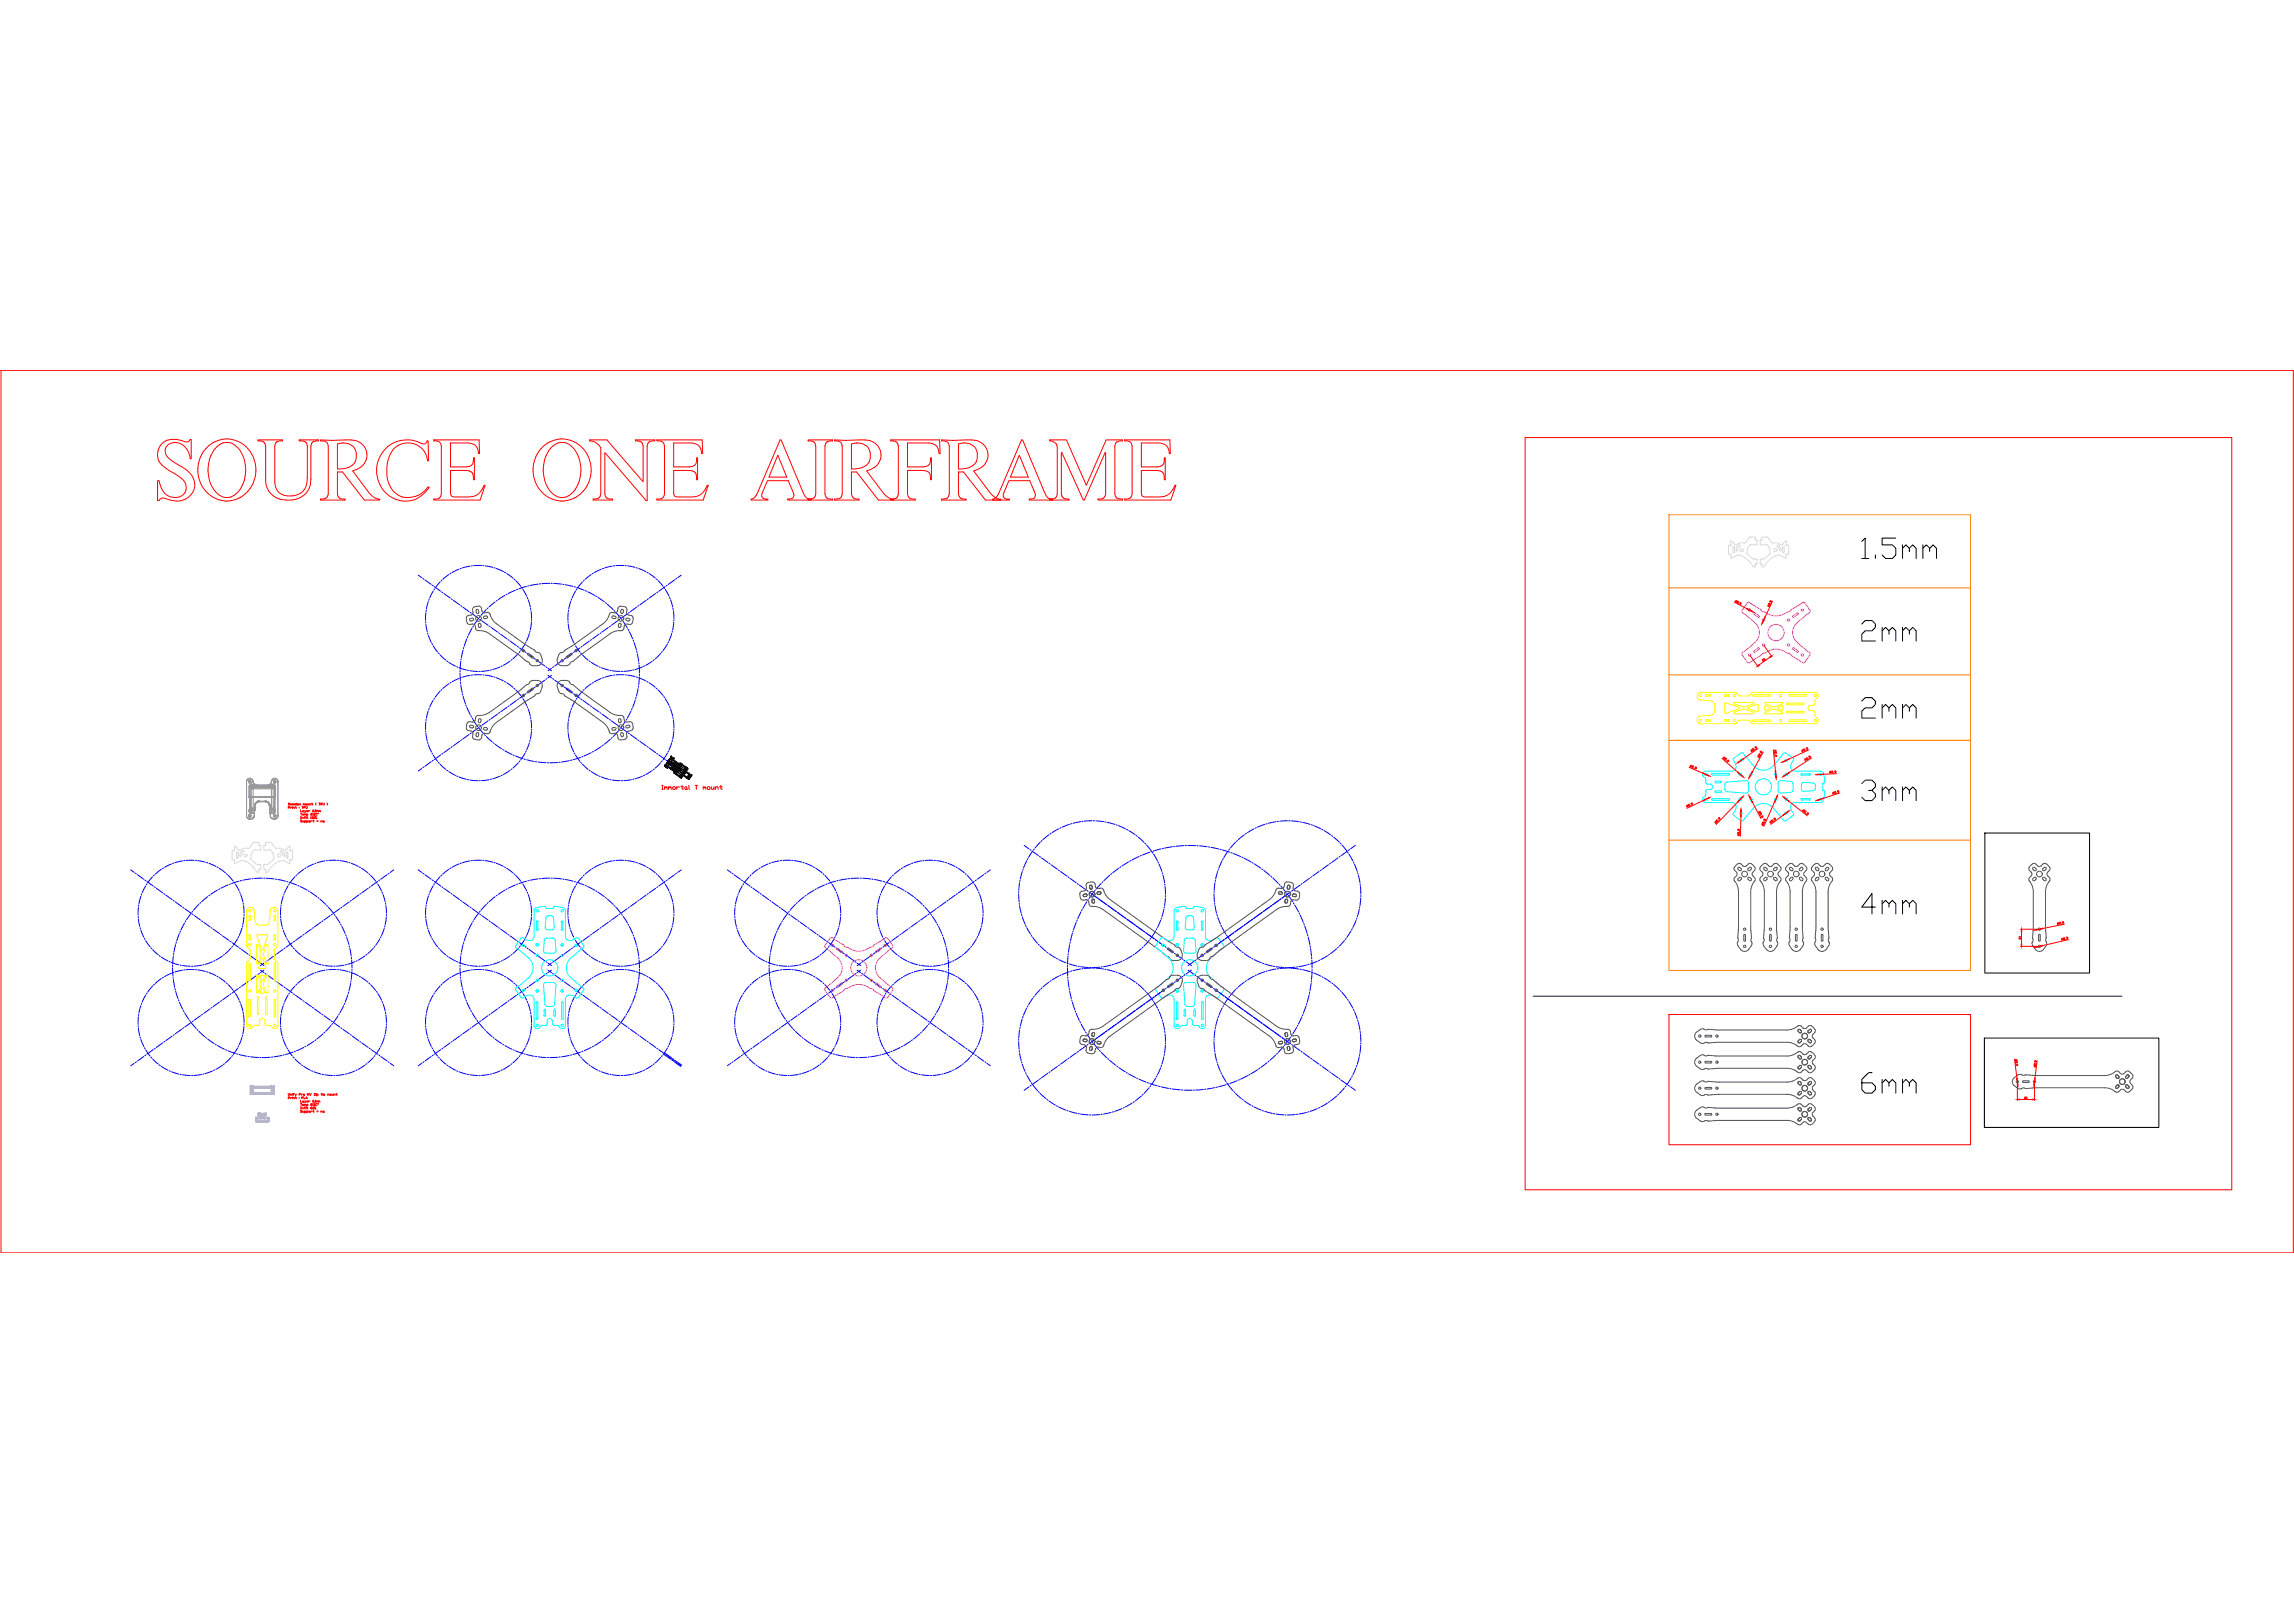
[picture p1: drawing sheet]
<svg xmlns="http://www.w3.org/2000/svg" width="2378mm" height="1682mm" viewBox="0 0 2378 1682" stroke-linecap="round" stroke-linejoin="round" font-family="sans-serif">
<!-- layer: Cen -->
<g fill="none" stroke="#00f" stroke-width="1.04">
<path d="M434 596l3 3M438 599l1 1M465 595l-6 5M468 594l-2 1M476 590l-7 3M478 589h-1M487 587l-8 2M490 586l-2 1M499 586h-8M500 586h2M503 586l8 2M512 588l1 1"/>
<path d="M515 589l7 3M523 593l1 1M525 594l7 5M533 600l1 1M613 595l-6 5M615 594l-1 1M623 590l-7 3M626 589h-1M635 587l-8 2M637 586l-1 1M647 586h-8M648 586h1"/>
<path d="M651 586l7 2M660 588l1 1M662 589l7 3M671 593l1 1M673 594l6 5M680 600l1 1M701 599l-1 1M706 596l-3 3M440 601l7 5M448 606l1 1M449 613l-4 7M450 608l7 5"/>
<path d="M450 610v1M456 603l-5 6M458 614h1M458 601l-1 1M460 615l7 5M523 617l-6 4M526 616h-1M534 612l-7 3M535 602l5 6M537 611h-1M541 609v1M542 611l4 7"/>
<path d="M546 608l-8 2M546 619l1 1M548 607h-1M558 605l-8 2M560 605h-1M570 605h-8M571 605h2M574 605h8M583 606h2M586 606l8 2M595 608h2M597 613l-4 7"/>
<path d="M598 609l7 3M598 610l-1 1M604 603l-5 6M606 601l-1 1M607 612l1 1M609 613l7 4M618 618h1M620 619l7 5M680 615l-7 5M682 614h-1M682 602l5 6M688 609l1 1"/>
<path d="M689 608l-6 5M690 611l4 7M692 606l-1 1M694 619l1 1M699 601l-6 5M441 635v8M442 632v2M444 623l-2 8M445 621l-1 1M468 621h1M470 622l6 5M478 628h1"/>
<path d="M480 629l6 5M487 635h1M490 636l6 5-5 7M498 639l-1 1M504 632l-5 6M506 630l-1 1M513 624l-6 5M515 622l-1 1M548 622l2 7M550 630v2M550 633l1 8M589 635v8"/>
<path d="M589 632v2M592 623l-2 8M593 621l-1 1M628 625h1M630 626l6 6M637 633l1 1M638 635l6 6 6-5M652 635h-1M660 629l-6 5M662 628h-1M670 622l-7 5M672 621h-1"/>
<path d="M695 622l2 7M698 630v2M698 633l1 8M441 644v2M441 647l2 8M443 656l1 1M444 659l3 7M485 659v2M489 651l-3 7M491 649l-1 1M497 642h1M499 643l7 5"/>
<path d="M507 649l1 1M509 650l7 5M517 656l1 1M519 657l7 5M549 657l-3 7M549 654v1M551 645l-1 8M551 642v2M589 644v2M589 647l1 8M591 656v1M592 659l3 7"/>
<path d="M621 657l-7 5M623 656l-1 1M631 650l-7 5M633 649l-1 1M640 643l-6 5M643 642h-1M644 642l1 1M646 644l4 7M651 652l1 1M652 655l4 7M696 657l-2 7M697 654v1"/>
<path d="M698 645l-1 8M699 642v2M448 667v1M449 669l5 7M454 677l1 1M456 679l6 5M480 674l-2 7M481 671l-1 1M484 662l-3 8M527 663l1 1M529 664l6 5M536 670l2 1"/>
<path d="M537 677l-5 6M539 671l6 5M539 675l-1 1M544 667l-4 7M545 665v1M546 677l1 1M548 679l7 4M591 679l-6 4M594 677l-2 1M595 667l1 1M597 669l4 7M601 671l-6 5"/>
<path d="M602 677l1 1M603 670l-1 1M604 679l6 5M611 664l-7 5M613 663l-1 1M656 663l1 1M657 666l3 8M660 675v1M661 677l1 8M685 677l-6 6M687 675l-1 1M692 667l-5 7"/>
<path d="M693 665l-1 1M463 685l1 1M465 686l7 4M473 691l2 1M476 692l7 2M477 698v8M477 695v1M478 685l-1 9M478 683v1M485 695h1M487 700l-8 2M487 695l8 1"/>
<path d="M490 700h-2M496 696h2M499 699h-8M500 699l2 1M503 700l8 1M507 695l-8 1M510 694l-2 1M518 691l-7 3M521 690l-2 1M529 685l-7 4M531 684h-1M556 684l1 1"/>
<path d="M558 686l7 4M566 691l1 1M568 693l4 2M568 700l4 3M572 700l-4 3M572 693l-4 2M574 691l-1 1M582 686l-7 4M584 684l-1 1M611 685l1 1M613 686l7 4M621 691l1 1"/>
<path d="M623 692l8 2M632 695h2M635 700l-8 2M635 695l8 1M637 700h-1M644 696h1M647 699h-8M648 699l1 1M651 700l7 1M655 695l-8 1M657 694l-1 1M662 687v1"/>
<path d="M663 689v9M663 699v1M666 691l-8 3M668 690l-1 1M676 685l-7 4M678 684h-1M456 716l-5 7M458 715h-1M465 709l-6 5M468 707l-2 1M476 703l-7 4M477 707l1 1"/>
<path d="M478 710l1 8M478 702l-1 1M479 719l1 1M512 702h1M515 702l7 4M523 706l1 1M525 708l7 4M533 713l1 1M535 715l5 6M545 719l-6 5M547 717l-1 1M555 712l-7 5"/>
<path d="M557 710l-1 1M565 705l-7 5M567 703l-1 1M573 703l1 1M575 705l7 5M583 710l1 1M585 712l6 5M592 717l2 1M595 719l6 5M604 716l-5 7M606 715h-1M613 709l-6 5"/>
<path d="M615 707l-1 1M623 703l-7 4M626 702l-1 1M660 702h1M661 714l-1 8M662 711v1M662 702l7 4M663 702l-1 8M671 706l1 1M673 708l6 4M680 713l1 1M682 715l5 6"/>
<path d="M444 737l-2 7M445 734l-1 1M449 726l-4 7M450 724v1M480 722l3 7M483 731v1M484 733l3 8M518 739h-1M526 733l-7 5M528 732h-1M535 726l-6 5M538 724l-2 1"/>
<path d="M541 722v1M542 724l4 7M546 732l1 2M548 735l2 7M592 737l-2 7M593 734l-1 1M597 726l-4 7M598 724l-1 1M602 724l1 1M604 726l7 5M612 732h1M614 733l7 5"/>
<path d="M622 739h1M654 737l-4 7M655 734v2M659 725l-3 8M659 723v1M688 722l1 1M690 724l4 7M694 732l1 2M695 735l2 7M441 757v2M441 748v8M442 746v1"/>
<path d="M488 742l1 1M488 760h-1M489 744l5 7M490 759l6-5 5 6M495 752v1M498 753h-1M506 747l-7 5M508 746h-1M516 740l-7 5M550 744v1M550 746l1 8M551 758l-1 8"/>
<path d="M551 755v2M589 757v2M589 748v8M589 746v1M624 740l7 5M632 746h1M634 747l6 5M641 757l-5 6M642 753h1M643 755l-1 1M648 748l-4 6 6 5M650 745l-1 1"/>
<path d="M651 760h1M698 744v1M698 746l1 8M698 758l-1 8M699 755v2M441 760l2 8M443 769l1 1M444 772l3 7M467 775l-7 5M469 774l-1 1M476 768l-6 5M479 767h-1"/>
<path d="M486 761l-6 5M502 761l1 1M504 763l6 6M511 770l1 1M513 771l7 5M521 777h1M523 778l8 4M545 778v2M549 770l-3 7M549 767v2M589 760l1 8M591 769v1"/>
<path d="M592 772l3 7M615 779h-1M623 774l-7 4M625 772l-1 1M633 766l-6 5M635 764l-1 1M654 761l6 5M661 767h1M663 768l7 5M671 774l1 1M673 775l7 5M693 778l-1 2"/>
<path d="M696 770l-2 7M697 767v2M437 796l-3 3M439 795l-1 1M447 789l-7 5M448 780v1M449 783l5 6M449 788l-1 1M454 790l1 1M456 792l6 5M457 782l-7 5M459 781l-1 1"/>
<path d="M463 798l1 1M465 800l7 4M529 799l-7 4M531 797l-1 1M532 782l1 1M534 783l8 3M537 790l-5 6M539 788l-1 1M543 787h2M544 781l-4 6M546 787l8 2M555 789l1 1"/>
<path d="M558 790h8M567 791h2M578 790l-8 1M581 790h-2M590 788l-8 2M593 788h-2M595 780l1 1M597 783l4 6M602 785l-8 2M602 790l1 1M604 792l6 5M604 784h-1"/>
<path d="M611 798l1 1M613 800l7 4M613 780l-7 3M676 799l-7 4M678 797l-1 1M681 781l1 1M683 782l6 5M685 790l-6 6M687 788l-1 1M691 788l1 1M692 781l-5 6M693 789l6 5"/>
<path d="M700 795l1 1M703 796l3 3M473 804l2 1M476 805l7 3M485 808h1M487 808l8 1M496 809h2M507 808l-8 1M510 807l-2 1M518 804l-7 3M521 803l-2 1M621 804l1 1"/>
<path d="M623 805l8 3M632 808h2M635 808l8 1M644 809h1M655 808l-8 1M657 807l-1 1M666 804l-8 3M668 803l-1 1M1098 859l-7 4M1100 858h-1M1109 854l-8 3M1111 854h-1"/>
<path d="M1120 852l-8 1M1123 851h-1M1132 851h-8M1133 851h2M1136 851l8 1M1145 852h2M1148 852l8 2M1157 855h1M1159 856l8 3M1168 860h1M1300 859l-7 4M1302 858h-1"/>
<path d="M1311 854l-7 3M1314 854h-2M1323 852l-8 1M1325 851h-1M1335 851h-8M1336 851h1M1339 851l8 1M1348 852h1M1350 852l8 2M1359 855h2M1362 856l7 3M1370 860h2"/>
<path d="M1062 876l5 4M1072 880l-1 1M1078 873l-5 6M1080 871l-1 1M1087 865l-6 5M1090 864h-2M1170 861l7 4M1178 866l1 1M1180 868l6 5M1187 874l1 1M1189 876l5 6M1203 880l-7 2"/>
<path d="M1206 879l-1 1M1215 878l-8 1M1218 877h-1M1227 876l-8 1M1230 876h-1M1231 876h8M1241 876l1 1M1243 877l8 1M1253 878h1M1255 878l8 2M1275 880l-1 1M1281 873l-5 6"/>
<path d="M1283 871l-1 1M1290 865l-6 5M1292 864h-1M1373 861l6 4M1380 866l1 1M1383 868l5 5M1389 874l1 1M1391 876l5 6M1405 876l-5 4M169 900h-1M178 895l-7 4M180 894l-1 1"/>
<path d="M189 892l-8 2M192 892h-1M201 892h-8M202 892h2M205 892l8 2M214 894h1M217 895l7 3M225 899h1M227 900l7 5M317 900h-1M325 895l-7 4M328 894l-1 1"/>
<path d="M337 892l-8 2M339 892h-1M349 892h-8M350 892h1M353 892l7 2M362 894h1M364 895l7 3M373 899h1M375 900l6 5M468 900h-2M476 895l-7 4M478 894l-1 1"/>
<path d="M487 892l-8 2M490 892h-2M499 892h-8M500 892h2M503 892l8 2M512 894h1M515 895l7 3M523 899h1M525 900l7 5M615 900h-1M623 895l-7 4M626 894l-1 1"/>
<path d="M635 892l-8 2M637 892h-1M647 892h-8M648 892h1M651 892l7 2M660 894h1M662 895l7 3M671 899h1M673 900l6 5M788 900h-1M796 895l-7 4M799 894l-2 1"/>
<path d="M808 892l-8 2M810 892h-1M820 892h-8M821 892h1M823 892l8 2M833 894h1M835 895l7 3M843 899h2M846 900l6 5M935 900h-1M944 895l-7 4M946 894l-1 1"/>
<path d="M955 892l-7 2M958 892h-1M967 892h-8M968 892h2M971 892l8 2M980 894h1M983 895l7 3M991 899h1M993 900l7 5M1064 892l-3 7M1066 890l-1 1M1068 881h1"/>
<path d="M1070 882l7 5M1071 882l-5 7M1078 888h1M1080 889l6 5M1087 895h1M1090 896l6 5M1160 900l-7 5M1162 898l-1 1M1170 893l-7 4M1172 892l-1 1M1181 888l-8 3M1183 887h-1"/>
<path d="M1192 883l-8 3M1194 883l1 1M1194 882l-1 1M1196 885l4 7M1200 893l1 2M1202 896l2 7M1265 880h1M1267 892l-3 7M1267 881l8 2M1268 890l-1 1M1273 882l-4 7M1276 884h1"/>
<path d="M1279 885l7 3M1287 888l1 1M1290 889l7 4M1298 894l1 1M1300 895l7 5M1377 896l-6 5M1379 895h-1M1387 889l-7 5M1389 888h-1M1397 882l-7 5M1397 883l1 1M1398 885l4 7"/>
<path d="M1399 881h-1M1403 893l1 2M1404 896l3 7M136 902l3 2M140 905l1 1M142 907l7 4M150 912l1 1M151 918l-4 7M152 914l7 4M152 916v1M158 909l-5 6M160 919l1 1"/>
<path d="M160 907l-1 1M167 901l-6 5M235 905l1 1M236 917l-7 4M237 907l5 6M239 916l-1 1M243 914v1M244 916l4 7M248 913l-8 3M250 913h-1M260 911l-8 1M262 911h-1"/>
<path d="M272 910h-8M273 910h2M276 910l8 1M285 911h2M288 911l8 2M297 914h2M299 918l-4 7M300 914l7 3M300 916l-1 1M306 909l-5 6M308 907l-1 1M309 918h1"/>
<path d="M311 919l7 4M315 901l-6 5M382 905l1 1M384 919l-1 1M384 907l5 6M390 914l1 1M391 914l-6 4M392 916l4 7M394 912l-1 1M401 907l-6 4M403 905l-1 1M408 902l-3 2"/>
<path d="M434 902l3 2M438 905l1 1M440 907l7 4M448 912l1 1M449 918l-4 7M450 914l7 4M450 916v1M456 909l-5 6M458 919l1 1M458 907l-1 1M465 901l-6 5M533 905l1 1"/>
<path d="M534 917l-7 4M535 907l5 6M537 916l-1 1M541 914v1M542 916l4 7M546 913l-8 3M548 913h-1M558 911l-8 1M560 911h-1M570 910h-8M571 910h2M574 910l8 1"/>
<path d="M583 911h2M586 911l8 2M595 914h2M597 918l-4 7M598 914l7 3M598 916l-1 1M604 909l-5 6M606 907l-1 1M607 918h1M609 919l7 4M613 901l-6 5M680 905l1 1"/>
<path d="M682 919l-1 1M682 907l5 6M688 914l1 1M689 914l-6 4M690 916l4 7M692 912l-1 1M699 907l-6 4M701 905l-1 1M706 902l-3 2M754 902l4 2M759 905l1 1M761 907l6 4"/>
<path d="M769 912l1 1M769 918l-3 7M771 914l6 4M771 916l-1 1M777 909l-5 6M778 919l1 1M779 907l-1 1M786 901l-7 5M853 905l1 1M855 917l-8 4M855 907l5 6M857 916l-1 1"/>
<path d="M861 914l1 1M863 916l3 7M866 913l-7 3M869 913h-1M878 911l-8 1M881 911h-1M890 910h-8M892 910h1M894 910l8 1M904 911h1M906 911l8 2M916 914h1"/>
<path d="M917 918l-4 7M918 914l8 3M918 916v1M924 909l-5 6M926 907l-1 1M927 918h1M930 919l7 4M933 901l-6 5M1001 905l1 1M1002 919l-1 1M1003 907l5 6M1009 914v1"/>
<path d="M1010 914l-7 4M1010 916l4 7M1012 912l-1 1M1020 907l-7 4M1022 905l-1 1M1027 902l-4 2M1057 915l-1 8M1057 912v2M1060 903l-2 8M1061 901l-1 1M1097 902h1M1099 903l7 5"/>
<path d="M1107 909h1M1109 910l7 5M1117 916l1 1M1119 917l7 5M1142 916l-6 6M1143 914v1M1150 907l-6 6M1152 905l-1 1M1205 904v2M1206 907l1 8M1207 916l1 1M1208 919v8"/>
<path d="M1260 915l-1 8M1260 912v2M1262 903l-2 8M1263 901v1M1308 901h1M1310 902l6 5M1317 908l1 1M1319 910l6 6M1326 917l1 1M1328 918l5 7M1348 917l-7 5M1350 916l-1 1"/>
<path d="M1358 910l-7 5M1360 909h-1M1367 903l-6 5M1370 902h-2M1407 904l1 2M1408 907l2 8M1410 916v1M1410 919l1 8M144 938v1M146 929l-2 8M147 926l-1 2M162 921l7 4"/>
<path d="M170 926l1 1M172 928l6 4M180 933l1 1M182 935l6 4M206 937l-5 6M208 935l-1 1M215 929l-6 6M217 928h-1M225 923l-6 4M228 921l-1 1M248 925l1 1M249 927l3 8"/>
<path d="M252 936v1M252 939l1 7M291 938v1M294 929l-2 8M294 926v2M320 923l1 1M322 925l6 4M330 930l1 1M332 932l6 5M339 938l1 1M362 935l-7 4M364 933l-1 1"/>
<path d="M372 928l-7 4M374 926l-1 1M382 921l-7 4M396 925l1 1M397 927l2 8M400 936v1M400 939l1 7M442 938v1M444 929l-2 8M445 926l-1 2M460 921l7 4M468 926l1 1"/>
<path d="M470 928l6 4M478 933l1 1M480 935l6 4M504 937l-5 6M506 935l-1 1M513 929l-6 6M515 928h-1M523 923l-6 4M526 921l-1 1M546 925l1 1M548 927l2 8M550 936v1"/>
<path d="M550 939l1 7M589 938v1M592 929l-2 8M593 926l-1 2M618 923l1 1M620 925l7 4M628 930l1 1M630 932l6 5M637 938l1 1M660 935l-6 4M662 933l-1 1M670 928l-7 4"/>
<path d="M672 926l-1 1M680 921l-7 4M694 925l1 1M695 927l2 8M698 936v1M698 939l1 7M762 938v1M764 929l-1 8M765 926v2M781 921l6 4M788 926l1 1M790 928l7 4"/>
<path d="M798 933l1 1M800 935l7 4M825 937l-6 6M827 935l-1 1M834 929l-6 6M836 928h-1M844 923l-7 4M846 921l-1 1M867 925l1 1M868 927l2 8M870 936l1 1M871 939l1 7"/>
<path d="M910 938v1M912 929l-2 8M913 926v2M938 923l1 1M940 925l7 4M948 930l1 1M950 932l6 5M957 938l1 1M980 935l-6 4M983 933l-1 1M990 928l-6 4M993 926l-2 1"/>
<path d="M1000 921l-6 4M1015 925v1M1016 927l2 8M1018 936v1M1019 939v7M1056 927v8M1056 924v1M1057 936v1M1057 939l2 7M1127 923l1 1M1127 935l-4 6M1128 932l-1 1"/>
<path d="M1129 924l6 5M1132 927l6 4M1134 925l-5 6M1135 923v1M1136 930l2 1M1139 931l9 7M1139 932h1M1146 937l1 1M1148 938l7 5M1149 939h1M1207 940v1M1208 931l-1 8"/>
<path d="M1208 928v1M1259 927v8M1259 924v1M1259 936v1M1260 939l1 7M1318 939h-1M1318 938l-9 7M1320 937l-1 1M1328 932h-1M1328 931l-9 7M1330 930l-1 1M1334 926l1 1-6 4"/>
<path d="M1336 928l4 6M1338 924l-7 5M1340 923l-1 1M1341 936v1M1342 938l4 7M1410 940l-1 1M1411 931l-1 8M1411 928v1M143 950v1M143 941v7M143 952l2 8M189 940l1 1"/>
<path d="M191 957l-3 7M192 942l6 4-5 7M193 954l-1 1M199 947l1 1M200 944l-1 1M201 949l7 5M209 954l1 1M211 956l7 5M251 960v1M253 950l-1 8M253 948v1M291 950v1"/>
<path d="M291 941v7M291 952l1 8M333 956l-7 5M335 954l-1 1M340 940l6 6 6-4M342 949l-6 5M345 947l-1 1M346 948l1 1M348 950l4 7M353 958l1 1M354 940l-1 1M399 960v1"/>
<path d="M400 950l-1 8M401 948v1M441 950v1M441 941v7M441 952l2 8M487 940l1 1M489 957l-3 7M490 942l6 4-5 7M491 954l-1 1M497 947l1 1M498 944l-1 1M499 949l7 5"/>
<path d="M507 954l1 1M509 956l7 5M549 960v1M551 950l-1 8M551 948v1M589 950v1M589 941v7M589 952l1 8M631 956l-7 5M633 954l-1 1M638 940l6 6 6-4M640 949l-6 5"/>
<path d="M643 947l-1 1M644 948l1 1M646 950l4 7M651 958l1 1M652 940l-1 1M697 960v1M698 950l-1 8M699 948v1M762 950v1M762 941v7M762 952l1 8M808 940l1 1"/>
<path d="M810 957l-4 7M810 942l7 4-5 7M811 954l-1 1M818 947l1 1M818 944l-1 1M820 949l6 5M827 954l2 1M830 956l6 5M870 960v1M871 950l-1 8M871 948v1M909 950v1"/>
<path d="M910 941l-1 7M910 952l1 8M951 956l-6 5M953 954l-1 1M959 940l5 6 7-4M961 949l-7 5M963 947l-1 1M965 948l1 1M967 950l4 7M972 958v1M973 940l-1 1M1017 960v1"/>
<path d="M1019 950l-1 8M1019 948v1M1059 948v1M1060 950l3 8M1063 959l1 1M1116 956l-3 8M1117 953l-1 2M1121 945l-4 7M1122 943l-1 1M1151 940l6 5M1156 944l1 1M1158 946l9 6"/>
<path d="M1159 946h1M1166 951l1 1M1168 953l9 6M1168 953l1 1M1176 958l1 1M1178 960l9 6M1178 960l1 1M1203 954l-3 7M1204 951v2M1207 942l-3 8M1262 948v1M1262 950l3 8"/>
<path d="M1266 959v1M1289 960l-2 1M1289 960l-9 6M1291 958l-1 1M1298 953l-1 1M1299 953l-9 6M1301 951l-1 1M1308 946h-1M1308 946l-9 6M1311 944l-1 1M1347 946v1M1348 949l3 7"/>
<path d="M1352 957v1M1353 960l2 7M1406 954l-4 7M1407 951l-1 2M1409 942l-2 8M145 962l1 1M146 964l3 7M150 973v1M151 975l5 6M182 979l-2 8M183 976l-1 2M186 968l-3 7"/>
<path d="M187 965l-1 1M219 961l1 1M221 963l7 5M229 968l1 1M231 970l6 5M238 975l1 1M241 977l6 5M246 973l-4 7M247 971v1M251 962l-3 8M293 962v1M294 964l3 7"/>
<path d="M297 973l1 1M299 975l4 6M303 977l-6 5M305 975l-1 1M313 970l-7 5M315 968l-1 1M323 963l-7 5M325 961l-1 1M354 960l4 7M358 969l1 1M359 971l3 8M394 973l-5 7"/>
<path d="M395 971l-1 1M398 962l-2 8M443 962l1 1M444 964l3 7M448 973v1M449 975l5 6M480 979l-2 8M481 976l-1 2M484 968l-3 7M485 965v1M517 961l1 1M519 963l7 5"/>
<path d="M527 968l1 1M529 970l6 5M536 975l2 1M539 977l6 5M544 973l-4 7M545 971v1M549 962l-3 8M591 962v1M592 964l3 7M595 973l1 1M597 975l4 6M601 977l-6 5"/>
<path d="M603 975l-1 1M611 970l-7 5M613 968l-1 1M621 963l-7 5M623 961l-1 1M652 960l4 7M656 969l1 1M657 971l3 8M692 973l-5 7M693 971l-1 1M696 962l-2 8M764 962v1"/>
<path d="M765 964l3 7M768 973l1 1M770 975l4 6M800 979l-1 8M801 976v2M804 968l-2 7M805 965v1M837 961l1 1M839 963l7 5M847 968l1 1M849 970l7 5M857 975l1 1"/>
<path d="M859 977l7 5M865 973l-5 7M866 971l-1 1M869 962l-3 8M911 962l1 1M912 964l3 7M916 973v1M917 975l5 6M922 977l-7 5M924 975l-1 1M931 970l-6 5M934 968l-1 1"/>
<path d="M941 963l-6 5M943 961l-1 1M973 960l3 7M977 969v1M978 971l2 8M1012 973l-4 7M1013 971v1M1017 962l-3 8M1064 961l4 7M1069 969l1 1M1071 971l5 7M1076 979l1 1"/>
<path d="M1109 979l-1 8M1109 976v2M1112 967l-2 8M1112 965v1M1186 965l1 1M1188 967l9 6M1188 967l1 1M1191 975l-5 5M1193 972l-1 2M1195 972l1 1M1198 974l5 3M1198 974l1 1"/>
<path d="M1198 965l-4 6M1199 962v2M1200 975l7 5M1267 975l-7 5M1267 961l4 7M1269 974l-1 1M1269 974l-5 3M1271 972l-1 1M1272 969v1M1273 971l5 7M1279 967l-1 1M1279 979l1 1"/>
<path d="M1279 967l-9 6M1281 965l-1 1M1355 969l1 1M1356 971l2 8M1394 975l-6 5M1395 972v2M1401 965l-5 6M1402 962l-1 2M156 982l1 1M158 984l6 6M165 990l1 1M167 992l7 4"/>
<path d="M175 996l2 1M178 997l7 3M180 991l-1 8M180 988v2M212 1000h-2M220 997l-7 2M223 996h-1M231 991l-7 4M233 989l-1 1M239 983l-5 5M241 981l-1 1M248 982l1 1"/>
<path d="M250 984l7 5M258 989l1 1M260 991l7 5M268 997h1M270 998l4 3M274 998l-4 3M276 997h-1M284 991l-7 5M286 989l-1 1M293 984l-6 5M296 982l-2 1M304 982l1 1"/>
<path d="M306 984l6 6M313 990l1 1M315 992l7 4M323 996l1 1M325 997l8 3M359 1000h-1M362 980v2M363 983l1 8M364 992v2M365 995v8M368 997l-8 2M370 996h-1"/>
<path d="M378 991l-7 4M380 989l-1 1M387 983l-6 5M389 981l-1 1M454 982l1 1M456 984l6 6M463 990l1 1M465 992l7 4M473 996l2 1M476 997l7 3M478 991l-1 8M478 988v2"/>
<path d="M510 1000h-2M518 997l-7 2M521 996h-2M529 991l-7 4M531 989l-1 1M537 983l-5 5M539 981l-1 1M546 982l1 1M548 984l7 5M556 989l1 1M558 991l7 5M566 997h1"/>
<path d="M568 998l4 3M572 998l-4 3M574 997h-1M582 991l-7 5M584 989l-1 1M591 984l-6 5M594 982l-2 1M602 982l1 1M604 984l6 6M611 990l1 1M613 992l7 4M621 996l1 1"/>
<path d="M623 997l8 3M657 1000h-1M660 980v2M661 983l1 8M662 992v2M663 995v8M666 997l-8 2M668 996h-1M676 991l-7 4M678 989l-1 1M685 983l-6 5M687 981l-1 1"/>
<path d="M775 982l1 1M777 984l6 6M784 990l1 1M786 992l7 4M794 996l1 1M796 997l8 3M798 991l-1 8M799 988l-1 2M830 1000h-1M839 997l-8 2M841 996h-1M849 991l-7 4"/>
<path d="M851 989l-1 1M858 983l-6 5M860 981l-1 1M867 982l1 1M869 984l6 5M877 989l1 1M879 991l6 5M886 997h1M889 998l3 3M892 998l-3 3M894 997h-1M902 991l-7 5"/>
<path d="M904 989l-1 1M912 984l-7 5M914 982l-1 1M922 982l1 1M924 984l6 6M931 990l1 1M933 992l7 4M941 996l2 1M944 997l7 3M978 1000h-2M980 980l1 2M981 983l2 8"/>
<path d="M983 992v2M983 995v8M986 997l-7 2M989 996h-1M997 991l-7 4M999 989l-1 1M1005 983l-5 5M1007 981l-1 1M1078 981l6 5M1085 987h1M1087 988l7 5M1095 993l1 1"/>
<path d="M1098 995l7 3M1106 998l1 1M1107 991v8M1107 988v2M1109 999l7 2M1154 999l-1 1M1163 996l-7 3M1165 995l-1 1M1174 991l-7 3M1176 989l-1 1M1183 983l-6 5M1185 981l-1 1"/>
<path d="M1208 981l1 1M1210 983l6 4M1217 988l1 1M1220 990l6 4M1227 995l1 1M1229 997l6 4M1237 997l-5 4M1240 995l-2 1M1247 990l-6 4M1249 988l-1 1M1257 983l-7 4M1259 981l-1 1"/>
<path d="M1281 981l6 5M1288 987h1M1290 988l7 5M1298 993l1 1M1300 995l7 3M1309 998l1 1M1311 999l8 2M1357 999l-1 1M1358 980v2M1359 983l1 8M1360 992v2M1360 995v8"/>
<path d="M1366 996l-8 3M1368 995l-1 1M1376 991l-7 3M1378 989l-1 1M1386 983l-7 5M1388 981l-1 1M167 1014l-6 5M169 1013h-1M178 1009l-7 3M179 1003v8M179 1000v2M179 1013l1 1"/>
<path d="M180 1015l1 8M180 1008h-1M187 1000h1M189 1005l-8 2M189 1001h8M192 1005h-1M198 1001h2M201 1005h-8M202 1005h2M205 1005l8 2M209 1000l-8 1M214 1007l1 1"/>
<path d="M217 1008l7 3M225 1012h1M227 1013l7 5M235 1019l1 1M257 1017l-7 5M259 1016l-1 1M267 1010l-7 5M269 1009l-1 1M270 1005l4 3M274 1005l-4 3M275 1009l1 1M277 1010l7 5"/>
<path d="M285 1016l1 1M287 1017l6 5M315 1014l-6 5M317 1013h-1M325 1009l-7 3M328 1008h-1M334 1000h2M337 1005l-8 2M337 1001h8M339 1005h-1M346 1001h1M349 1005h-8"/>
<path d="M350 1005h1M353 1005l7 2M357 1000l-8 1M362 1007l1 1M363 1019l-1 8M364 1016v2M364 1008l7 3M365 1007l-1 8M365 1004v2M373 1012h1M375 1013l6 5M382 1019l1 1"/>
<path d="M465 1014l-6 5M468 1013h-2M476 1009l-7 3M477 1003v8M477 1000v2M477 1013l1 1M478 1015l1 8M478 1008h-1M485 1000h1M487 1005l-8 2M487 1001h8M490 1005h-2"/>
<path d="M496 1001h2M499 1005h-8M500 1005h2M503 1005l8 2M507 1000l-8 1M512 1007l1 1M515 1008l7 3M523 1012h1M525 1013l7 5M533 1019l1 1M555 1017l-7 5M557 1016l-1 1"/>
<path d="M565 1010l-7 5M567 1009l-1 1M568 1005l4 3M572 1005l-4 3M573 1009l1 1M575 1010l7 5M583 1016l1 1M585 1017l6 5M613 1014l-6 5M615 1013h-1M623 1009l-7 3M626 1008h-1"/>
<path d="M632 1000h2M635 1005l-8 2M635 1001h8M637 1005h-1M644 1001h1M647 1005h-8M648 1005h1M651 1005l7 2M655 1000l-8 1M660 1007l1 1M661 1019l-1 8M662 1016v2"/>
<path d="M662 1008l7 3M663 1007l-1 8M663 1004v2M671 1012h1M673 1013l6 5M680 1019l1 1M786 1014l-7 5M788 1013h-1M796 1009l-7 3M797 1003l1 8M797 1000v2M798 1013v1"/>
<path d="M798 1015l2 8M799 1008h-2M805 1000h1M808 1005l-8 2M808 1001h8M810 1005h-1M817 1001h1M820 1005h-8M821 1005h1M823 1005l8 2M827 1000l-7 1M833 1007l1 1"/>
<path d="M835 1008l7 3M843 1012h2M846 1013l6 5M853 1019l1 1M875 1017l-6 5M878 1016l-1 1M885 1010l-6 5M887 1009l-1 1M889 1005l3 3M892 1005l-3 3M893 1009l1 1M895 1010l7 5"/>
<path d="M903 1016l1 1M905 1017l7 5M933 1014l-6 5M935 1013h-1M944 1009l-7 3M946 1008h-1M953 1000h1M955 1005l-7 2M955 1001h8M958 1005h-1M964 1001h2M967 1005h-8"/>
<path d="M968 1005h2M971 1005l8 2M975 1000l-8 1M980 1007l1 1M982 1019l-2 8M982 1016v2M983 1008l7 3M983 1007v8M983 1004v2M991 1012h1M993 1013l7 5M1001 1019l1 1"/>
<path d="M1087 1018l-6 5M1090 1016l-2 1M1098 1012l-7 4M1100 1010l-1 1M1107 1003v8M1107 1000v2M1107 1012v2M1107 1015l1 8M1109 1007l-8 3M1111 1006l-1 1M1118 1001l1 1M1120 1004l-8 2"/>
<path d="M1120 1002l8 1M1123 1004h-1M1129 1003h2M1132 1003l-8 1M1133 1003h2M1136 1003l8 1M1140 1002l-8 1M1143 1002h-2M1145 1005h2M1148 1005l8 2M1152 1000l-8 2M1157 1007l1 1"/>
<path d="M1159 1008l8 4M1168 1012l1 1M1170 1014l7 4M1178 1019h1M1216 1019l-6 5M1218 1017l-1 1M1226 1012l-6 5M1228 1010l-1 1M1232 1005l5 5M1235 1005l-6 5M1238 1010l2 1M1241 1012l6 5"/>
<path d="M1248 1017l1 1M1250 1019l7 5M1290 1018l-6 5M1292 1016l-1 1M1300 1012l-7 4M1302 1010l-1 1M1311 1007l-7 3M1314 1006l-2 1M1320 1001l1 1M1323 1004l-8 2M1323 1002l8 1M1325 1004h-1"/>
<path d="M1332 1003h1M1335 1003l-8 1M1336 1003h1M1339 1003l8 1M1343 1002l-8 1M1345 1002h-1M1348 1005h1M1350 1005l8 2M1354 1000l-7 2M1359 1019l-1 8M1359 1007l2 1M1360 1016l-1 2"/>
<path d="M1360 1007v8M1360 1004v2M1362 1008l7 4M1370 1012l2 1M1373 1014l6 4M1380 1019h1M147 1040l-1 1M151 1031l-4 7M152 1029v1M158 1022l-5 6M160 1020l-1 1M181 1025l1 1"/>
<path d="M182 1027l3 8M185 1036v1M186 1039l3 7M228 1039l-7 4M230 1037l-1 1M237 1020l5 6M237 1032l-6 4M239 1030l-1 1M243 1028v1M244 1030l4 7M247 1024l-6 5M248 1038l1 1"/>
<path d="M249 1023l-1 1M294 1023l2 1M294 1040v1M297 1024l6 5M299 1031l-4 7M300 1029l-1 1M304 1030l1 1M306 1022l-5 6M306 1032l7 4M308 1020l-1 1M314 1037l1 1M316 1039l7 4"/>
<path d="M357 1040v1M361 1031l-3 8M361 1028v2M384 1020l5 6M390 1028l1 1M392 1030l4 7M396 1038l1 1M445 1040l-1 1M449 1031l-4 7M450 1029v1M456 1022l-5 6M458 1020l-1 1"/>
<path d="M479 1025l1 1M480 1027l3 8M483 1036v1M484 1039l3 7M526 1039l-7 4M528 1037l-1 1M535 1020l5 6M535 1032l-6 4M538 1030l-2 1M541 1028v1M542 1030l4 7M545 1024l-6 5"/>
<path d="M546 1038l1 1M547 1023l-1 1M592 1023l2 1M593 1040l-1 1M595 1024l6 5M597 1031l-4 7M598 1029l-1 1M602 1030l1 1M604 1022l-5 6M604 1032l7 4M606 1020l-1 1M612 1037l1 1"/>
<path d="M614 1039l7 4M655 1040v1M659 1031l-3 8M659 1028v2M682 1020l5 6M688 1028l1 1M690 1030l4 7M694 1038l1 1M765 1040v1M769 1031l-3 7M771 1029l-1 1M777 1022l-5 6"/>
<path d="M779 1020l-1 1M800 1025v1M801 1027l2 8M803 1036l1 1M804 1039l4 7M846 1039l-7 4M848 1037l-1 1M855 1020l5 6M856 1032l-7 4M858 1030l-1 1M861 1028l1 1M863 1030l3 7"/>
<path d="M866 1024l-7 5M867 1038l1 1M868 1023l-1 1M913 1023l1 1M913 1040v1M915 1024l7 5M917 1031l-4 7M918 1029v1M923 1030l1 1M924 1022l-5 6M925 1032l6 4M926 1020l-1 1"/>
<path d="M933 1037l1 1M935 1039l6 4M976 1040l-1 1M979 1031l-3 8M980 1028l-1 2M1003 1020l5 6M1009 1028v1M1010 1030l4 7M1015 1038v1M1071 1035l-5 6M1072 1033l-1 1M1078 1026l-5 6"/>
<path d="M1080 1024l-1 1M1108 1024l1 2M1109 1027l2 8M1111 1036v2M1112 1039l2 7M1180 1020l6 6M1187 1027l1 1M1189 1029l5 6M1189 1039h-1M1194 1036l1 1M1196 1038l4 7M1196 1033l-1 1"/>
<path d="M1197 1033l-9 6M1199 1031l-1 1M1203 1029l-5 3M1207 1026l-7 5M1209 1024l-1 1M1258 1024l1 1M1260 1026l9 6M1268 1031l1 1M1270 1033l7 5M1270 1033l1 1M1273 1035l6 4M1273 1035l-4 6"/>
<path d="M1275 1033l-1 1M1278 1039h1M1281 1026l-5 6M1283 1024l-1 1M1357 1031l-2 8M1358 1028l-1 2M1383 1020l5 6M1389 1027l1 1M1391 1029l5 6M1397 1036l1 1M1398 1038l4 7M143 1054v8"/>
<path d="M144 1051v1M146 1042l-2 8M190 1047l1 1M191 1050l5 6M196 1058l1 1M198 1060l-6 4M198 1060l5 6M200 1058l-1 1M208 1053l-7 4M210 1051l-1 1M218 1046l-7 4M220 1044l-1 1"/>
<path d="M249 1040l3 8M252 1049v1M252 1052l1 8M291 1054v8M291 1051v1M294 1042l-2 8M324 1044l1 1M326 1046l7 4M334 1051l1 1M336 1053l6 4M344 1058l1 1M350 1053l-4 7 6 4"/>
<path d="M352 1051l-1 1M356 1042l-4 8M397 1040l2 8M400 1049v1M400 1052l1 8M441 1054v8M442 1051v1M444 1042l-2 8M488 1047l1 1M489 1050l5 6M495 1058v1M498 1058l-1 1"/>
<path d="M506 1053l-7 4M508 1051l-1 1M516 1046l-7 4M518 1044l-1 1M548 1040l2 8M550 1049v1M550 1052l1 8M589 1054v8M589 1051v1M592 1042l-2 8M622 1044l1 1M624 1046l7 4"/>
<path d="M632 1051l1 1M634 1053l6 4M642 1058l1 1M648 1053l-4 7 6 4M650 1051l-1 1M654 1042l-4 8M695 1040l2 8M698 1049v1M698 1052l1 8M762 1054v8M762 1051v1M764 1042l-1 8"/>
<path d="M808 1047l1 1M810 1050l4 6M815 1058l1 1M819 1058l-1 1M826 1053l-6 4M829 1051l-2 1M836 1046l-6 4M838 1044l-1 1M868 1040l2 8M870 1049l1 1M871 1052l1 8M910 1054l-1 8"/>
<path d="M910 1051v1M912 1042l-2 8M942 1044l1 1M945 1046l6 4M952 1051l1 1M954 1053l7 4M962 1058l1 1M969 1053l-5 7 7 4M970 1051v1M975 1042l-4 8M1016 1040l2 8M1018 1049v1"/>
<path d="M1019 1052v8M1060 1056l-2 8M1061 1053l-1 2M1064 1045l-3 7M1066 1043l-1 1M1115 1048v1M1116 1050l3 8M1119 1059l1 1M1160 1060h-1M1167 1054l-1 1M1167 1054l-9 7M1169 1053h-1"/>
<path d="M1177 1047l-1 1M1177 1047l-9 7M1179 1046h-1M1187 1040l-1 1M1187 1040l-9 7M1200 1046l1 1M1202 1048l2 8M1205 1057v1M1206 1060l1 8M1262 1056l-2 8M1263 1053v2M1267 1045l-3 7"/>
<path d="M1268 1043l-1 1M1280 1040l9 7M1280 1040l1 1M1287 1046h2M1290 1047l9 7M1290 1047l1 1M1297 1053h1M1299 1054l9 7M1300 1054l1 1M1307 1060h1M1350 1054l-4 7M1351 1051l-1 2"/>
<path d="M1354 1043l-3 7M1355 1040l-1 1M1403 1046l1 1M1404 1048l3 8M1407 1057l1 1M1408 1060l2 8M143 1063v1M143 1066l2 7M145 1075l1 1M146 1077l3 8M171 1079l-1 1M178 1074l-6 5"/>
<path d="M181 1072l-1 1M188 1067l-6 4M190 1065l-1 1M204 1067l1 1M206 1069l6 5M213 1075l1 1M215 1077l7 5M251 1075l-3 8M251 1073v1M253 1064l-1 7M253 1061v1M291 1063v1"/>
<path d="M291 1066l1 7M293 1075v1M294 1077l3 8M325 1079l-7 5M327 1078h-1M335 1072l-6 5M337 1070l-1 1M343 1063l-5 6M345 1061l-1 1M353 1065l1 1M355 1067l7 4M363 1072l1 1"/>
<path d="M365 1074l7 5M373 1079l1 1M398 1075l-2 8M399 1073v1M400 1064l-1 7M401 1061v1M441 1063v1M441 1066l2 7M443 1075l1 1M444 1077l3 8M469 1079l-1 1M476 1074l-6 5"/>
<path d="M479 1072l-1 1M486 1067l-6 4M488 1065l-1 1M490 1064l6-4 5 6M502 1067l1 1M504 1069l6 5M511 1075l1 1M513 1077l7 5M549 1075l-3 8M549 1073v1M551 1064l-1 7M551 1061v1"/>
<path d="M589 1063v1M589 1066l1 7M591 1075v1M592 1077l3 8M623 1079l-7 5M625 1078h-1M633 1072l-6 5M635 1070l-1 1M641 1063l-5 6M643 1061l-1 1M651 1065l1 1M654 1067l6 4"/>
<path d="M661 1072l1 1M663 1074l7 5M671 1079l1 1M696 1075l-2 8M697 1073v1M698 1064l-1 7M699 1061v1M762 1063v1M762 1066l1 7M764 1075v1M765 1077l3 8M789 1079l-1 1"/>
<path d="M797 1074l-7 5M799 1072l-1 1M807 1067l-7 4M809 1065l-1 1M810 1064l7-4 5 6M823 1067l1 1M825 1069l6 5M832 1075l1 1M834 1077l6 5M869 1075l-3 8M870 1073v1M871 1064l-1 7"/>
<path d="M871 1061v1M909 1063v1M910 1066l1 7M911 1075l1 1M912 1077l3 8M944 1079l-7 5M946 1078h-1M953 1072l-6 5M955 1070l-1 1M962 1063l-6 6M963 1061l-1 1M972 1065l1 1"/>
<path d="M974 1067l6 4M982 1072l1 1M984 1074l6 5M991 1079l2 1M1017 1075l-3 8M1017 1073v1M1019 1064l-1 7M1019 1061v1M1056 1079v8M1056 1077v1M1057 1068l-1 7M1057 1065v1"/>
<path d="M1121 1061l4 7M1125 1069l1 2M1127 1072l4 6M1135 1077l-6 5M1138 1075l-6 4 1 1M1140 1074l-1 1M1147 1068l-1 1M1148 1068l-9 7M1150 1067l-1 1M1155 1063l-7 5M1157 1061l-1 1M1157 1061l-6 5"/>
<path d="M1207 1069l1 1M1208 1071v8M1259 1079v8M1259 1077v1M1260 1068l-1 7M1260 1065v1M1309 1061l9 7M1310 1061l1 1M1317 1067l1 1M1319 1068l9 7M1319 1068l1 1M1327 1074l1 1"/>
<path d="M1329 1075l6 4M1329 1076h1M1331 1077l7 5M1338 1075l-5 6M1339 1073v1M1344 1065l-4 7M1345 1062v2M1410 1069v1M1410 1071l1 8M149 1095l-7 5M150 1086v1M151 1088l5 7"/>
<path d="M151 1093l-1 1M156 1096l1 1M158 1097l6 6M159 1088l-7 5M161 1086l-1 1M169 1081l-7 5M223 1082l1 1M225 1084l8 3M234 1088h1M236 1089l8 3M239 1096l-5 6M241 1094l-1 1"/>
<path d="M245 1092l2 1M246 1086l-4 7M247 1084v1M248 1093l8 2M257 1095h1M260 1095l8 1M269 1096h2M280 1096h-8M283 1095l-2 1M292 1094l-8 1M295 1093l-2 1M297 1086l1 1"/>
<path d="M299 1088l4 7M304 1090l-8 3M304 1096l1 1M306 1097l6 6M306 1089l-1 1M315 1086l-8 3M317 1084l-1 1M375 1081l7 5M383 1086l1 1M385 1088l6 5M387 1096l-6 6M389 1094l-1 1"/>
<path d="M393 1093l1 1M394 1086l-5 7M395 1095l6 5M395 1084l-1 1M447 1095l-7 5M448 1086v1M449 1088l5 7M449 1093l-1 1M454 1096l1 1M456 1097l6 6M457 1088l-7 5M459 1086l-1 1"/>
<path d="M467 1081l-7 5M521 1082l1 1M523 1084l8 3M532 1088h1M534 1089l8 3M537 1096l-5 6M539 1094l-1 1M543 1092l2 1M544 1086l-4 7M545 1084v1M546 1093l8 2M555 1095h1"/>
<path d="M558 1095l8 1M567 1096h2M578 1096h-8M581 1095l-2 1M590 1094l-8 1M593 1093l-2 1M595 1086l1 1M597 1088l4 7M602 1090l-8 3M602 1096l1 1M604 1097l6 6M604 1089l-1 1"/>
<path d="M613 1086l-7 3M615 1084l-1 1M673 1081l7 5M681 1086l1 1M683 1088l6 5M685 1096l-6 6M687 1094l-1 1M688 1092l7 6M689 1091l7 5M691 1093l1 1M692 1086l-5 7M693 1095l6 5"/>
<path d="M693 1084l-1 1M696 1098l1 1M697 1097l1 1M699 1099l8 5M767 1095l-6 5M768 1086l1 1M770 1088l4 7M770 1093l-1 1M775 1096l1 1M777 1097l6 6M777 1088l-6 5M779 1086l-1 1"/>
<path d="M787 1081l-6 5M842 1082l1 1M844 1084l7 3M852 1088h2M855 1089l7 3M858 1096l-6 6M860 1094l-1 1M864 1092l1 1M865 1086l-5 7M866 1084l-1 1M866 1093l8 2M876 1095h1"/>
<path d="M878 1095l8 1M888 1096h1M898 1096h-8M901 1095l-1 1M911 1094l-8 1M913 1093l-1 1M916 1086v1M917 1088l5 7M922 1090l-8 3M922 1096l1 1M924 1097l6 6M925 1089l-2 1"/>
<path d="M933 1086l-7 3M936 1084l-1 1M994 1081l6 5M1001 1086l1 1M1003 1088l7 5M1005 1096l-5 6M1007 1094l-1 1M1011 1093l1 1M1012 1086l-4 7M1013 1095l7 5M1013 1084v1M1057 1089v1"/>
<path d="M1057 1091l2 8M1106 1098l-7 5M1108 1097h-1M1116 1091l-7 5M1118 1090h-1M1126 1084l-7 5M1128 1083h-1M1134 1081l5 7M1140 1089l1 1M1142 1091l5 5M1148 1097l1 1M1150 1099l7 5"/>
<path d="M1207 1095l-3 8M1207 1093v1M1208 1083l-1 8M1208 1081v1M1259 1089v1M1260 1091l1 8M1315 1100l-1 1M1322 1093l-6 6M1324 1092h-1M1331 1085l-6 6M1332 1082l-1 2M1339 1083h1"/>
<path d="M1341 1084l7 5M1349 1090h1M1351 1091l7 5M1359 1097h1M1361 1098l6 5M1409 1095l-2 8M1410 1093l-1 1M1411 1083l-1 8M1411 1081v1M139 1102l-3 3M141 1100l-1 1M165 1104h1"/>
<path d="M167 1105l7 4M175 1110h2M178 1111l7 2M187 1113l1 1M189 1114l8 1M198 1115h2M209 1114l-8 1M212 1113h-2M220 1110l-7 3M223 1109h-1M231 1104l-7 4M233 1102l-1 1"/>
<path d="M313 1104h1M315 1105l7 4M323 1110h1M325 1111l8 2M334 1113l2 1M337 1114l8 1M346 1115h1M357 1114l-8 1M359 1113h-1M368 1110l-8 3M370 1109h-1M378 1104l-7 4"/>
<path d="M380 1102l-1 1M402 1100l1 1M405 1102l3 3M437 1102l-3 3M439 1100l-1 1M463 1104h1M465 1105l7 4M473 1110h2M476 1111l7 2M485 1113l1 1M487 1114l8 1M496 1115h2"/>
<path d="M507 1114l-8 1M510 1113h-2M518 1110l-7 3M521 1109h-2M529 1104l-7 4M531 1102l-1 1M611 1104h1M613 1105l7 4M621 1110h1M623 1111l8 2M632 1113l2 1M635 1114l8 1"/>
<path d="M644 1115h1M655 1114l-8 1M657 1113h-1M666 1110l-8 3M668 1109h-1M676 1104l-7 4M678 1102l-1 1M698 1100l8 5M700 1100l1 1M703 1102l3 3M758 1102l-4 3M760 1100l-1 1"/>
<path d="M784 1104h1M786 1105l7 4M794 1110h1M796 1111l8 2M805 1113l1 1M808 1114l8 1M817 1115h1M827 1114l-7 1M830 1113h-1M839 1110l-8 3M841 1109h-1M849 1104l-7 4"/>
<path d="M851 1102l-1 1M931 1104h1M933 1105l7 4M941 1110h2M944 1111l7 2M953 1113l1 1M955 1114l8 1M964 1115h2M975 1114l-8 1M978 1113h-2M986 1110l-7 3M989 1109h-1"/>
<path d="M997 1104l-7 4M999 1102l-1 1M1021 1100l1 1M1023 1102l4 3M1059 1100v2M1060 1103l3 7M1063 1112l1 1M1064 1114l4 7M1077 1119l-7 5M1079 1118l-1 1M1086 1112l-6 5M1088 1111l-1 1"/>
<path d="M1096 1105l-6 5M1098 1104h-1M1158 1105l1 1M1160 1106l7 5M1168 1112h1M1170 1113l7 4M1178 1117l2 1M1181 1118l7 4M1198 1117l-4 7M1199 1115v1M1203 1107l-3 7M1204 1104v1"/>
<path d="M1262 1100v2M1262 1103l3 7M1266 1112v1M1267 1114l4 7M1285 1119h-1M1293 1115l-7 3M1296 1114h-2M1304 1109l-7 4M1306 1107l-1 1M1313 1101l-6 5M1368 1104h2M1371 1105l6 5"/>
<path d="M1378 1111l1 1M1380 1112l7 5M1388 1118l1 1M1390 1119l7 5M1401 1117l-5 7M1402 1115l-1 1M1406 1107l-4 7M1407 1104l-1 1M1067 1126l-5 4M1069 1125l-1 1M1069 1122l1 1M1071 1124l5 6"/>
<path d="M1076 1131l1 1M1078 1133l6 6M1085 1139l1 1M1183 1136l-6 5M1185 1134l-1 1M1189 1122h2M1191 1127l-5 6M1192 1123l8 2M1193 1125l-1 1M1201 1126h1M1204 1126l7 2M1213 1128h1"/>
<path d="M1215 1129h8M1225 1130h1M1227 1130h8M1237 1130h1M1247 1129l-8 1M1250 1129h-1M1259 1127l-8 2M1262 1127h-1M1271 1124l-8 2M1272 1122v1M1273 1124l5 6M1274 1123l-2 1"/>
<path d="M1279 1131l1 1M1281 1133l6 6M1282 1120l-7 3M1288 1139l1 1M1386 1136l-7 5M1388 1134l-1 1M1394 1127l-6 6M1395 1125v1M1398 1125l1 1M1400 1126l5 4M1087 1141l7 4M1095 1146l1 1"/>
<path d="M1098 1147l7 3M1106 1151h1M1109 1152l7 2M1118 1154h1M1120 1155h8M1129 1155l2 1M1140 1155l-8 1M1143 1155h-2M1152 1153l-8 2M1154 1152l-1 1M1163 1149l-7 3M1165 1148h-1"/>
<path d="M1174 1143l-7 4M1176 1142h-1M1290 1141l7 4M1298 1146l1 1M1300 1147l7 3M1309 1151h1M1311 1152l8 2M1320 1154h1M1323 1155h8M1332 1155l1 1M1343 1155l-8 1M1345 1155h-1"/>
<path d="M1354 1153l-7 2M1357 1152l-1 1M1366 1149l-8 3M1368 1148h-1M1376 1143l-7 4M1378 1142h-1"/>
</g>
<!-- layer: 1 -->
<g fill="none" stroke="#ff0" stroke-width="1.04">
<path d="M1818 720a.8 .8 0 0 0-1 1 .8 .8 0 0 0 1 0M1818 720h17a.8 .8 0 0 1 0 1l-17 1M1872 720a.8 .8 0 0 1 1 1 .8 .8 0 0 1-1 0M1872 720h-17a.8 .8 0 0 0-1 1 .8 .8 0 0 0 1 0l17 1M1759 721l1 3 2 1 12 1a4 4 0 0 1 4 5v6a4 4 0 0 1-4 4l-12 1-2 2-1 2a3 3 0 0 0 4 4h35l6-4M1759 721a3 3 0 0 1 4-4h35l5 4h9l5-4h65a3 3 0 0 1 3 3 3 3 0 0 1-2 4M1768 720h5v2h-5zM1788 738l1 1M1793 720h-5v2l5-1M1793 720v2M1803 735v-1v-1l-15-5v1v9M1803 735l-14 4"/>
<path d="M1809 735l-11 3-1 1h21v-1l-9-3M1809 733l-11-3-1-2h21v1l-9 4M1813 735l-1-1 1-1 9-3 1 1-1 7-9-3M1830 738l9-3 9 3v1l-1 1h-17v-1zM1834 733l1 1-1 1M1834 733l-4-1h-1l1 4 4-1M1838 733l-8-4v-1h18v1l-8 4M1840 733h-2M1843 733v1v1M1843 733l4-1h1v4l-5-1M1852 729h17a.8 .8 0 0 1 1 1 .8 .8 0 0 1-1 0h-16zM1852 737h17a.8 .8 0 0 1 1 1 .8 .8 0 0 1-1 1h-16z"/>
<path d="M1882 738v4l1 2M1883 724l-1 1-1 6h-4a2.7 2.7 0 0 0-3 3 2.7 2.7 0 0 0 3 3h3l1 1M1768 746h5v2h-5zM1793 746h-5v1h5M1793 746v1M1804 746h8M1818 746a.8 .8 0 0 0-1 1 .8 .8 0 0 0 1 1M1818 746h17a.8 .8 0 0 1 0 1 .8 .8 0 0 1 0 1h-17M1872 746a.8 .8 0 0 1 1 1 .8 .8 0 0 1-1 1M1872 746h-17a.8 .8 0 0 0-1 1 .8 .8 0 0 0 1 1h17M1883 744a3 3 0 0 1 2 3 3 3 0 0 1-4 3h-63l-6-4M258 949h2v5h-2z"/>
<path d="M264 955l-1-12-1-2h-2a3 3 0 0 0-4 3v36l3 5v8l-3 6v64a4 4 0 0 0 3 3 4 4 0 0 0 4-3h4M264 955a4 4 0 0 0 5 4h6a4 4 0 0 0 4-4M280 943l1-1 3-1a3 3 0 0 1 4 3v36l-4 5v8l4 6v64a4 4 0 0 1-3 3 4 4 0 0 1-4-3h-5M280 943l-1 12M284 949h2l-1 5h-1zM258 969h2v5h-2zM267 969h10v1l-5 14h-1l-5-14zM268 979l-1-1-1 1v20h1h1M268 979l3 10-3 10M284 969h2v5h-2zM258 998l2 1v17a.8 .8 0 0 1-1 1 .8 .8 0 0 1-1-1zM271 994h2l3 9-1 1-7-1z"/>
<path d="M276 999h1h1v-20l-1-1-1 1-3 10 3 10M284 998h1l1 1v17a.8 .8 0 0 1-1 1 .8 .8 0 0 1-1-1zM270 1011h4l-2 5h-1zM258 1036h2v17a.8 .8 0 0 1-1 1 .8 .8 0 0 1-1-1zM267 1033l1 1v17a.8 .8 0 0 1 0 1 .8 .8 0 0 1-1-1zM271 1021v-2l-3-8h-2v18h2l3-8M271 1024h2l1 5h-4zM273 1021v-2l3-8h1v18h-1l-3-8M276 1033l1 1v17a.8 .8 0 0 1-1 1 .8 .8 0 0 1-1-1zM284 1036h1h1v17a.8 .8 0 0 1-1 1 .8 .8 0 0 1-1-1zM267 1063l2-2v-3a2.7 2.7 0 0 1 3-2 2.7 2.7 0 0 1 3 2v3l1 2"/>
<circle cx="1763" cy="721" r="1.2"/>
<circle cx="1798" cy="721" r="1.2"/>
<circle cx="1846" cy="721" r="1.2"/>
<circle cx="1881" cy="721" r="1.2"/>
<circle cx="1763" cy="747" r="1.2"/>
<circle cx="1798" cy="747" r="1.2"/>
<circle cx="1846" cy="747" r="1.2"/>
<circle cx="1881" cy="747" r="1.2"/>
<circle cx="259" cy="944" r="1.2"/>
<circle cx="285" cy="944" r="1.2"/>
<circle cx="259" cy="979" r="1.2"/>
<circle cx="285" cy="979" r="1.2"/>
<circle cx="259" cy="1027" r="1.2"/>
<circle cx="285" cy="1027" r="1.2"/>
<circle cx="259" cy="1063" r="1.2"/>
<circle cx="285" cy="1063" r="1.2"/>
</g>
<!-- layer: 3 -->
<g fill="none" stroke="#0ff" stroke-width="1.04">
<path d="M1856 795a4 4 0 0 0 4 4h27a5 5 0 0 1 4 7l1 3a2 2 0 0 1-2 3v3a3 3 0 0 0 0 5h1a18 18 0 0 1-2 11l-2 1M1859 788v-2l-9-6-12 14a14 14 0 0 1-20 0l-12-14-9 6v2l1 2a6 6 0 0 1-3 9h-27a4 4 0 0 0-3 4 4 4 0 0 0 3 4v4M1859 788l-2 4-1 3M1768 811l2 2h3a2.8 2.8 0 0 1 2 2 2.8 2.8 0 0 1-2 3h-3l-1 1-1 5a4 4 0 0 0-3 4 4 4 0 0 0 3 4M1775 802h17a.8 .8 0 0 1 1 0 .8 .8 0 0 1-1 1h-17zM1778 810h6a.8 .8 0 0 1 1 0 .8 .8 0 0 1-1 1h-6zM1785 810h.1M1856 810l2 1 1 1M1857 810l-12-1-1 1-1 10 1 2h2M1859 819l-1 1-2 1M1859 812v7M1867 802h1"/>
<path d="M1867 802l1 2h8v-2M1868 802h8M1868 812l2-1 10 1a5 5 0 0 1 0 7l-12 1-1-2v-5zM1876 802h.1M1768 832h27M1775 829a.8 .8 0 0 1-1 0 .8 .8 0 0 1 1-1h17a.8 .8 0 0 1 1 1 .8 .8 0 0 1-1 0M1775 829h17M1779 821h5M1785 821h-1M1785 821l-1-1h-5a.8 .8 0 0 0-1 1 .8 .8 0 0 0 1 0M1785 821h.1M1795 832a5 5 0 0 1 3 9l-1 2v2l9 6 12-14a14 14 0 0 1 20 0l12 14 9-6v-2"/>
<path d="M1810 822l2-1 1-2v-8l-2-2-21 2-2 1v6l1 2 21 2M1856 836l1 3 2 4M1857 821l-11 1M1860 832a4 4 0 0 0-4 4M1860 832h27M1867 828l9-1v2h-8zM565 939l1 1a1.7 1.7 0 0 0 0 1 1.7 1.7 0 0 0 2 0h3a2.5 2.5 0 0 0 4-2l6 1a5 5 0 0 1 5 4v27a5 5 0 0 0 10 2l2-1h1l6 9-13 12a13 13 0 0 0 0 20l13 12-5 9h-3M565 939l-6 1a5 5 0 0 0-5 4v27a4 4 0 0 1-4 4M1228 939l-5 1a5 5 0 0 0-6 4v27a5 5 0 0 1-9 2l-2-1h-2l-6 9 13 12a14 14 0 0 1 0 20l-13 12 6 9h2M1228 939l1 1a2 2 0 0 0 1 2 2 2 0 0 0 3-1 3 3 0 0 0 4 0l1-2 9 2M567 950a6 6 0 0 1 7 1v11l-2 2h-5l-1-1-1-2zM1230 950a5 5 0 0 1 7 1l1 11-2 2h-5l-2-1v-2z"/>
<path d="M1247 941l2 1 1 2v27a5 5 0 0 0 9 2l2-1h2l6 9-14 12a13 13 0 0 0 0 20l14 12-6 9h-2M550 975l-4-1-4-2h-1l-7 9 1 1 13 11a14 14 0 0 1 0 20l-14 12 6 9h2M556 964v-9h2v9M556 964h2M582 964v-9h1v9M582 964h1M1220 964v-9h2l-1 9M1220 964h1M1246 964l-1-9h2v9M1246 964h1M566 988l-2-1-1-2 1-11 3-2h7l1 1 1 12v2l-2 1M566 988h8"/>
<path d="M1229 988l-1-1-1-2 1-11 2-2h7l2 1 1 12-1 2-2 1M1229 988h8M550 1031a4 4 0 0 1 4 5v27a3 3 0 0 0 2 3 3 3 0 0 0 4-2M550 1031l-4 1-3 2M558 1039a.8 .8 0 0 0-1-1 .8 .8 0 0 0-1 1v17a.8 .8 0 0 0 1 1 .8 .8 0 0 0 1-1M558 1039v17M582 1038l2 1v17a.8 .8 0 0 1-1 1 .8 .8 0 0 1-1-1zM597 1034l-2-1a5 5 0 0 0-9 3v27a4 4 0 0 1-3 3 4 4 0 0 1-4-3h-5M1206 1034l2-1a5 5 0 0 1 9 3v27a4 4 0 0 0 4 3 4 4 0 0 0 3-3h5M1220 1038l1 1v17a.8 .8 0 0 1-1 1 .8 .8 0 0 1-1-1zM1246 1038l1 1v17a.8 .8 0 0 1-1 1 .8 .8 0 0 1 0-1zM1261 1034l-2-1a5 5 0 0 0-9 3v27a4 4 0 0 1-4 3 4 4 0 0 1-4-3h-4"/>
<path d="M564 1047h2v5a.8 .8 0 0 1-1 1 .8 .8 0 0 1-1-1zM565 1046h.1M572 1043h2l1-2 1-21-2-2h-9l-1 1-1 2 2 20 2 2h5M573 1058a2.7 2.7 0 0 0-3-2 2.7 2.7 0 0 0-3 2v3l-2 2M573 1058v3l1 2M574 1047h2v5a.8 .8 0 0 1-1 1 .8 .8 0 0 1-1-1zM575 1046h.1M1228 1047h1v5a.8 .8 0 0 1-1 1 .8 .8 0 0 1-1-1zM1228 1046h.1M1231 1058a2.7 2.7 0 0 1 2-2 2.7 2.7 0 0 1 3 2M1231 1058v3M1231 1043h-2l-1-2-1-21 2-2h9l2 3-2 20-2 2h-5"/>
<path d="M1236 1058v3l2 2M1238 1047h1v5a.8 .8 0 0 1-1 1 .8 .8 0 0 1 0-1zM1238 1046h.1M565 1063h-4l-1 1M1231 1061l-2 2"/>
<circle cx="1805" cy="788" r="1.2"/>
<circle cx="1851" cy="788" r="1.2"/>
<circle cx="1768" cy="803" r="1.2"/>
<circle cx="1804" cy="803" r="1.2"/>
<circle cx="1815" cy="803" r="1.2"/>
<circle cx="1828" cy="815" r="8"/>
<circle cx="1841" cy="803" r="1.2"/>
<circle cx="1852" cy="803" r="1.2"/>
<circle cx="1887" cy="803" r="1.2"/>
<circle cx="1768" cy="828" r="1.2"/>
<circle cx="1804" cy="828" r="1.2"/>
<circle cx="1815" cy="828" r="1.2"/>
<circle cx="1841" cy="828" r="1.2"/>
<circle cx="1852" cy="828" r="1.2"/>
<circle cx="1887" cy="828" r="1.2"/>
<circle cx="1805" cy="843" r="1.2"/>
<circle cx="1851" cy="843" r="1.2"/>
<circle cx="557" cy="944" r="1.2"/>
<circle cx="583" cy="944" r="1.2"/>
<circle cx="1220" cy="944" r="1.2"/>
<circle cx="1246" cy="944" r="1.2"/>
<circle cx="543" cy="980" r="1.2"/>
<circle cx="557" cy="979" r="1.2"/>
<circle cx="583" cy="979" r="1.2"/>
<circle cx="597" cy="980" r="1.2"/>
<circle cx="1206" cy="980" r="1.2"/>
<circle cx="1220" cy="979" r="1.2"/>
<circle cx="1246" cy="979" r="1.2"/>
<circle cx="1261" cy="980" r="1.2"/>
<circle cx="557" cy="990" r="1.2"/>
<circle cx="583" cy="990" r="1.2"/>
<circle cx="1220" cy="990" r="1.2"/>
<circle cx="1246" cy="990" r="1.2"/>
<circle cx="557" cy="1016" r="1.2"/>
<circle cx="570" cy="1003" r="8"/>
<circle cx="583" cy="1016" r="1.2"/>
<circle cx="1220" cy="1016" r="1.2"/>
<circle cx="1233" cy="1003" r="8"/>
<circle cx="1246" cy="1016" r="1.2"/>
<circle cx="543" cy="1026" r="1.2"/>
<circle cx="557" cy="1027" r="1.2"/>
<circle cx="583" cy="1027" r="1.2"/>
<circle cx="597" cy="1026" r="1.2"/>
<circle cx="1206" cy="1026" r="1.2"/>
<circle cx="1220" cy="1027" r="1.2"/>
<circle cx="1246" cy="1027" r="1.2"/>
<circle cx="1261" cy="1026" r="1.2"/>
<circle cx="557" cy="1063" r="1.2"/>
<circle cx="583" cy="1063" r="1.2"/>
<circle cx="1220" cy="1063" r="1.2"/>
<circle cx="1246" cy="1063" r="1.2"/>
</g>
<!-- layer: Arms -->
<g fill="none" stroke="#545454" stroke-width="1.04">
<path d="M486 638l-2 1-1 1M490 635l-1 2-3 1M494 632h2v2a1.3 1.3 0 0 1-1 2 1.3 1.3 0 0 1-1-1zM499 630a6 6 0 0 0-8-1l-1 2v4M499 630l1 3M500 633l1 2h5l2 1a19 19 0 0 0 7 10l30 22 9 6 2 2 3 1 3 7-1 4-3 2-8-1-2-3-2-1-8-6-31-22a23 23 0 0 0-13-4l-1-1-1-5h-2h-3M501 639l3-1a1.3 1.3 0 0 1 1 1 1.3 1.3 0 0 1-1 2h-1a1.3 1.3 0 0 1-2-1 1.3 1.3 0 0 1 0-1zM635 639h3a1.3 1.3 0 0 1 1 1 1.3 1.3 0 0 1-2 1l-2-1zM640 633l-2 2h-4l-2 1a20 20 0 0 1-7 10l-30 22-9 6-2 2-4 1-2 7v4l4 2 7-1 3-3 2-1 8-6 31-22a23 23 0 0 1 12-4l2-1 1-5h1h4a5 5 0 0 0 3-7M641 630a6 6 0 0 1 8-1l1 2-1 4M641 630l-1 3M646 635a1.3 1.3 0 0 1-2 1 1.3 1.3 0 0 1-1-2l1-1a1.3 1.3 0 0 1 1-1 1.3 1.3 0 0 1 1 1v2"/>
<path d="M649 635l2 2 4 1 1 2M483 640l1 4a3 3 0 0 0 3 3M487 641h3a1.3 1.3 0 0 1 1 1 1.3 1.3 0 0 1-1 1l-2 1a1.3 1.3 0 0 1-1-1 1.3 1.3 0 0 1 0-2zM499 649a1.3 1.3 0 0 1-1 1 1.3 1.3 0 0 1-2-1v-2a1.3 1.3 0 0 1 1-1 1.3 1.3 0 0 1 1 1l1 2M641 649a1.3 1.3 0 0 0 1 1 1.3 1.3 0 0 0 2-1M644 647a1.3 1.3 0 0 0-1-1 1.3 1.3 0 0 0-2 1v2M644 647v2M649 641h3a1.3 1.3 0 0 1 1 1 1.3 1.3 0 0 1-1 2l-3-1zM547 677h1l4 3a1.1 1.1 0 0 1 1 2 .8 .8 0 0 1-1 0l-5-3zM587 680l5-3a.8 .8 0 0 1 1 0 1 1 0 0 1 0 2l-5 3a.8 .8 0 0 1-1 0 1 1 0 0 1 0-2zM547 709h1l1-2 2-2h7l2 1 2 3v2l-2 6-2 2M547 709l-40 29a24 24 0 0 1-13 4l-1 1v3"/>
<path d="M551 713a1.1 1.1 0 0 1 2 1 .9 .9 0 0 1 0 1l-5 3a.8 .8 0 0 1-1 0 .8 .8 0 0 1 0-1l5-4M558 719h-2l-2 2-9 6-30 22a23 23 0 0 0-8 11h-1h-4M581 719h3l2 2 9 6 30 22a23 23 0 0 1 8 11h1h3M588 713a.8 .8 0 0 0-1 1 .8 .8 0 0 0 0 1l5 3a.8 .8 0 0 0 1 0 .8 .8 0 0 0 0-1l-5-4M593 709h-1l-2-2-2-2h-6l-3 1-1 3v2l1 6 2 2M593 709l40 29a23 23 0 0 0 12 4l2 1v3M486 757l3 1 1 3M487 752h3a1.3 1.3 0 0 1 1 1 1.3 1.3 0 0 1-1 1h-3zM487 748a6 6 0 0 0-3 7l2 2M487 748h3M493 746l-1 2h-2M499 746a1.3 1.3 0 0 0-1-1 1.3 1.3 0 0 0-2 1v2a1.3 1.3 0 0 0 1 1 1.3 1.3 0 0 0 1-1l1-2"/>
<path d="M502 754h2a1.3 1.3 0 0 1 1 2 1.3 1.3 0 0 1-1 1l-3-1zM502 760l-2 1v1M635 755l2-1a1.3 1.3 0 0 1 2 1 1.3 1.3 0 0 1-1 2h-2a1.3 1.3 0 0 1-2-1 1.3 1.3 0 0 1 1-1zM637 760l2 1 1 1M641 746v2a1.3 1.3 0 0 0 2 1 1.3 1.3 0 0 0 1-1M644 746a1.3 1.3 0 0 0-2-1 1.3 1.3 0 0 0-1 1M644 746v2M647 746l1 2h2M649 752h3a1.3 1.3 0 0 1 1 1 1.3 1.3 0 0 1-1 1h-2a1.3 1.3 0 0 1-1 0 1.3 1.3 0 0 1 0-2zM650 748h3a5 5 0 0 1 3 7M656 755l-1 2-4 1-2 3M490 761v3l1 2"/>
<path d="M493 762a1.4 1.4 0 0 0 2 2 1.3 1.3 0 0 0 1-2v-1a1.3 1.3 0 0 0-1-2 1.3 1.3 0 0 0-1 1l-1 2M500 762l-1 3a5 5 0 0 1-8 1M640 762l1 3a5 5 0 0 0 7 1M646 760a1.3 1.3 0 0 0-2-1 1.3 1.3 0 0 0-1 2l1 1a1.3 1.3 0 0 0 1 2 1.3 1.3 0 0 0 1-2M646 760v2M649 761l1 3-2 2M1802 899h1l2 1a1.3 1.3 0 0 1 0 2 1.3 1.3 0 0 1-2 0l-1-1zM1807 897l2 1 1-1M1807 897l-2-2a6 6 0 0 0-7 4v3l3 4-1 2-2 2v3M1810 897l2-2a6 6 0 0 1 7 4v3l-3 4 1 1 2 3v3M1829 899h1l2 1a1.3 1.3 0 0 1 0 2 1.3 1.3 0 0 1-2 0l-2-1zM1832 895a6 6 0 0 0-8 4l1 3 3 4-1 2-3 2 1 3"/>
<path d="M1832 896l2 1M1834 897l2 1 1-1M1837 897l2-2a6 6 0 0 1 7 4v3l-3 4v1l3 3v3M1855 899h2l1 1a1.3 1.3 0 0 1 0 2 1.3 1.3 0 0 1-1 0l-2-1zM1860 897l2 1 2-1M1860 897l-2-2a6 6 0 0 0-7 4v3l3 2M1864 897l2-2a6 6 0 0 1 7 4v3l-2 2M1882 899h2l1 1a1.3 1.3 0 0 1 0 2 1.3 1.3 0 0 1-2 0l-1-1zM1887 897l-2-2a6 6 0 0 0-7 4v3l3 4-1 2-2 2v3M1887 897l2 1 2-1M1891 897l2-2a6 6 0 0 1 7 4l-1 3-2 4v1l3 3-1 3M2103 899v2l3 5v2l-3 2v3"/>
<path d="M2107 899h2l2 1a1.3 1.3 0 0 1 0 2 1.3 1.3 0 0 1-2 0l-2-1zM2112 897l-2-2a5 5 0 0 0-7 4M2112 897l2 1 2-1M2116 897l2-2a6 6 0 0 1 7 4l-1 3M1798 913l3 5 1 5v39l-1 10 1 3-1 1M1803 909a1.3 1.3 0 0 1 2 0 1.3 1.3 0 0 1 0 2l-1 2a1.3 1.3 0 0 1-2 0 1.3 1.3 0 0 1 0-2zM1814 909a1.3 1.3 0 0 0-2 0 1.3 1.3 0 0 0 0 2l1 2a1.3 1.3 0 0 0 2 0 1.3 1.3 0 0 0 0-2M1814 909l1 2M1815 901a1.3 1.3 0 0 0 0-2 1.3 1.3 0 0 0-2 0l-1 1a1.3 1.3 0 0 0 0 2 1.3 1.3 0 0 0 2 0M1815 901l-1 1M1819 913l-3 5-1 5v39l1 10-1 3 1 1M1825 913l3 5 1 5v39l-1 10 1 3-1 1"/>
<path d="M1830 909a1.3 1.3 0 0 1 2 0 1.3 1.3 0 0 1 0 2l-2 2a1.3 1.3 0 0 1-1 0 1.3 1.3 0 0 1 0-2zM1839 909h1l2 2a1.3 1.3 0 0 1 0 2 1.3 1.3 0 0 1-2 0l-1-2zM1839 900l1-1a1.3 1.3 0 0 1 2 0 1.3 1.3 0 0 1 0 2l-1 1a1.3 1.3 0 0 1-2 0 1.3 1.3 0 0 1 0-2zM1846 913l-3 5-1 5v39v10v3v1M1851 913l4 5 1 5v38M1854 904v2v2M1854 908l-3 2v3M1857 909a1.3 1.3 0 0 1 1 0 1.3 1.3 0 0 1 0 2l-1 2a1.3 1.3 0 0 1-2 0 1.3 1.3 0 0 1 0-2zM1866 909h1l2 2a1.3 1.3 0 0 1 0 2 1.3 1.3 0 0 1-2 0l-2-2zM1866 900l1-1a1.3 1.3 0 0 1 2 0 1.3 1.3 0 0 1 0 2l-1 1a1.3 1.3 0 0 1-2 0 1.3 1.3 0 0 1 0-2zM1870 904v2v2M1871 908l2 2v3"/>
<path d="M1873 913l-3 5-2 6M1878 913l3 5 1 5v39v10v3v1M1883 909a1.3 1.3 0 0 1 2 0 1.3 1.3 0 0 1 0 2l-1 2a1.3 1.3 0 0 1-2 0 1.3 1.3 0 0 1 0-2zM1892 909h2l2 2a1.3 1.3 0 0 1 0 2 1.3 1.3 0 0 1-2 0l-2-2zM1892 900l2-1a1.3 1.3 0 0 1 2 0 1.3 1.3 0 0 1 0 2l-2 1a1.3 1.3 0 0 1-2 0 1.3 1.3 0 0 1 0-2zM1899 913l-3 5-1 5v39l1 10-1 3 1 1M2103 913l4 5 1 5v42M2109 909a1.3 1.3 0 0 1 2 0 1.3 1.3 0 0 1 0 2l-2 2a1.3 1.3 0 0 1-2 0 1.3 1.3 0 0 1 0-2zM2118 909h1l2 2a1.3 1.3 0 0 1 0 2 1.3 1.3 0 0 1-2 0l-1-2zM2118 900l1-1a1.3 1.3 0 0 1 2 0 1.3 1.3 0 0 1 0 2l-1 1a1.3 1.3 0 0 1-2 0 1.3 1.3 0 0 1 0-2zM2124 909l1 2v2M2125 902l-3 4v1l3 3"/>
<path d="M2125 913l-3 5-1 5-1 39 1 10v3v1M1124 923l2-2v-3a6 6 0 0 1 7-4l2 2 1 4 2 1 4-1 2 2a20 20 0 0 0 7 10l67 48M1124 923l-2 1a6 6 0 0 0-1 9h6l2 2v3l2 1a20 20 0 0 1 12 4l58 41 8 7 3 1 2 3h2h6l3-2v-5l-2-5-4-2-1-1M1126 929a1.3 1.3 0 0 0 1-1 1.3 1.3 0 0 0-1-2l-2 1a1.3 1.3 0 0 0-1 1 1.3 1.3 0 0 0 1 1h2M1132 935a1.3 1.3 0 0 0 2 1 1.3 1.3 0 0 0 1-1l-1-2a1.3 1.3 0 0 0-1-1 1.3 1.3 0 0 0-1 1v2M1132 920v-2a1.3 1.3 0 0 0-1-1 1.4 1.4 0 0 0-2 2l1 2a1.3 1.3 0 0 0 1 1 1.3 1.3 0 0 0 1-2M1139 927a1.3 1.3 0 0 1-2-1 1.3 1.3 0 0 1 1-2h2a1.3 1.3 0 0 1 1 1 1.3 1.3 0 0 1-1 2h-1M1328 927a1.3 1.3 0 0 0 2-1 1.3 1.3 0 0 0-1-2h-2a1.3 1.3 0 0 0-2 1 1.3 1.3 0 0 0 1 2h2M1334 920l1-2a1.3 1.3 0 0 1 1-1 1.3 1.3 0 0 1 1 2v2a1.3 1.3 0 0 1-2 1 1.3 1.3 0 0 1-1-2M1335 935a1.3 1.3 0 0 1-2 1 1.3 1.3 0 0 1-1-1v-2a1.3 1.3 0 0 1 2-1 1.3 1.3 0 0 1 1 1v2M1340 927h3a1.3 1.3 0 0 1 1 1 1.3 1.3 0 0 1-1 1h-3zM1343 923l-2-2v-3a6 6 0 0 0-8-4l-1 2-2 4-1 1-4-1-2 2a20 20 0 0 1-7 10l-67 48"/>
<path d="M1343 923l2 1M1345 924a6 6 0 0 1 0 9h-6l-1 1-1 4-1 1a20 20 0 0 0-13 4l-57 41-8 7-3 1-2 3h-7h-2l-3-3v-4M1868 924v37M1801 976v2l1 2M1808 969h1v6a.8 .8 0 0 1-1 0zM1816 976v1M1816 977l-1 3M1828 976v2v2M1835 969h1v6a.8 .8 0 0 1-1 0 .8 .8 0 0 1-1 0zM1842 976l1 2-1 2M1855 976l-1 2 1 2M1855 973l1 2-1 1"/>
<path d="M1856 961l-1 12M1861 969h2v6a.8 .8 0 0 1-1 0 .8 .8 0 0 1-1 0zM1868 961l1 11-1 3 1 1M1869 976l1 2-1 2M1882 976l-1 2 1 2M1890 969a.8 .8 0 0 0-1-1 .8 .8 0 0 0-1 1v6a.8 .8 0 0 0 1 0 .8 .8 0 0 0 1 0M1890 969v6M1896 976v2v2M2107 977v3M2107 976v1M2108 965l-1 7 1 3-1 1M2114 969h1v6a.8 .8 0 0 1-1 0 .8 .8 0 0 1-1 0z"/>
<path d="M2121 976l1 2-1 2M1215 987a.8 .8 0 0 0 1 0 .8 .8 0 0 0 0-1l-4-3a1 1 0 0 0-2 0 .8 .8 0 0 0 1 1l4 3M1249 980l-1 1-4 2-3 5M1252 987a.8 .8 0 0 1-1 0 .8 .8 0 0 1 0-1l4-3a.8 .8 0 0 1 1 0 .8 .8 0 0 1 0 1l-4 3M1802 980l3 5 4 1 3-1 3-5M1828 980l4 5 3 1 4-1 3-5M1855 980l3 4 3 2h2l3-2M1869 980l-3 4M1882 980l4 5 3 1 3-1 4-5M2107 980l4 5 3 1 3-1 4-5M1241 1018v-4l3-3h2h7l2 3 3 1 8 7 57 42a23 23 0 0 0 13 3l1 1 1 4M1241 1018l3 6 4 1 1 2 9 5 59 42 3 4 2 5"/>
<path d="M1216 1020a.8 .8 0 0 0 0-1 .8 .8 0 0 0-1 0l-4 3a.8 .8 0 0 0-1 1 1 1 0 0 0 2 0l4-3M1251 1020a.8 .8 0 0 1 0-1 .8 .8 0 0 1 1 0l4 3a.8 .8 0 0 1 0 1 .8 .8 0 0 1-1 0l-4-3M1126 1074l-3-1a6 6 0 0 0-3 8l1 1 4 1 1 3M1126 1077h-2a1.3 1.3 0 0 0-1 1 1.3 1.3 0 0 0 1 1l2 1a1.3 1.3 0 0 0 1-1 1.3 1.3 0 0 0-1-2M1129 1071l-1 2-2 1M1129 1072v-4l2-1a20 20 0 0 0 12-3l58-42 8-7 3-1 2-3h7l3 1 1 2 1 3-3 7-4 1-2 2-8 5-59 42-4 4-2 5M1132 1071v2a1.3 1.3 0 0 0 1 1 1.3 1.3 0 0 0 1-1l1-1M1132 1071a1.3 1.3 0 0 1 2-1 1.3 1.3 0 0 1 1 2M1139 1079a1.3 1.3 0 0 0-2 1 1.3 1.3 0 0 0 1 2h2a1.3 1.3 0 0 0 1-1 1.3 1.3 0 0 0-1-2h-1M1328 1079a1.3 1.3 0 0 1 2 1 1.3 1.3 0 0 1-1 2h-2a1.3 1.3 0 0 1-2-1 1.3 1.3 0 0 1 1-2h2M1335 1071a1.3 1.3 0 0 0-2-1 1.3 1.3 0 0 0-1 2M1335 1071v2a1.3 1.3 0 0 1-1 1 1.3 1.3 0 0 1-2-1v-1"/>
<path d="M1338 1071l1 2 2 1M1340 1077h3a1.3 1.3 0 0 1 1 1 1.3 1.3 0 0 1-1 1l-2 1a1.3 1.3 0 0 1-1-1 1.3 1.3 0 0 1 0-2zM1341 1074l3-1a6 6 0 0 1 3 8l-2 1M1768 1073h6a.8 .8 0 0 1 1 1 .8 .8 0 0 1-1 1h-6zM1864 1069a1.3 1.3 0 0 1 0-2 1.3 1.3 0 0 1 2 0l1 1a1.3 1.3 0 0 1 0 2 1.3 1.3 0 0 1-2 0M1864 1069l1 1M1867 1079a1.3 1.3 0 0 0 0-2 1.3 1.3 0 0 0-2 0l-1 2a1.3 1.3 0 0 0 0 2 1.3 1.3 0 0 0 2 0l1-2M1874 1079a1.3 1.3 0 0 1 1-2 1.3 1.3 0 0 1 1 0l2 2a1.3 1.3 0 0 1 0 2 1.3 1.3 0 0 1-2 0l-2-2M1878 1069l-2 1M1878 1069a1.3 1.3 0 0 0 0-2 1.3 1.3 0 0 0-2 0l-2 1a1.3 1.3 0 0 0 0 2 1.3 1.3 0 0 0 2 0M1879 1072v2v2M1879 1076l2 2a6 6 0 0 1-5 7l-5-3h-1l-3 2-2 1a20 20 0 0 0-12-5h-72l-10 1-3-1-2 1"/>
<path d="M1879 1072l2-2a5 5 0 0 0-6-6l-3 2h-1l-4-3h-2a20 20 0 0 1-12 4l-71 1-11-1h-3l-3-1-6 4a5 5 0 0 0 0 8l4 3h3M1126 1086v4l1 1M1129 1087a1.4 1.4 0 0 0 2 2 1.3 1.3 0 0 0 1-1v-2a1.3 1.3 0 0 0-1-2 1.3 1.3 0 0 0-1 2l-1 1M1136 1087l-1 3a5 5 0 0 1-8 1M1138 1085l-2 1v1M1144 1083l-2 3-4-1M1322 1083l2 3 4-1M1328 1085l2 1 1 1M1331 1087l1 3a5 5 0 0 0 7 1M1337 1087a1.3 1.3 0 0 1-1 2 1.3 1.3 0 0 1-1-1l-1-2a1.3 1.3 0 0 1 1-2 1.4 1.4 0 0 1 2 2v1M1340 1086l1 4-2 1M1345 1082l-4 1-1 3"/>
<path d="M1766 1093l2 1h3h7M1766 1093l-3 1-4 3-2 3 1 4 6 4 4-1 3 1 10-1h72a23 23 0 0 1 12 5l2-1 4-2h1l3 2a6 6 0 0 0 7-4v-2l-3-2M1778 1094h75a23 23 0 0 0 12-4h2l4 3h1l3-3a6 6 0 0 1 7 4v3l-3 2M1864 1094h2l1 1a1.3 1.3 0 0 1 0 2 1.3 1.3 0 0 1-2 0l-1-1zM1876 1094a1.3 1.3 0 0 1 2 0 1.3 1.3 0 0 1 0 2l-2 1a1.3 1.3 0 0 1-2 0 1.3 1.3 0 0 1 0-2zM1879 1099v2v2M1768 1100h6a.8 .8 0 0 1 1 1 .8 .8 0 0 1-1 1h-6zM1865 1104a1.3 1.3 0 0 1 2 0 1.3 1.3 0 0 1 0 2l-1 2M1865 1104l-1 2a1.3 1.3 0 0 0 0 2 1.3 1.3 0 0 0 2 0M1876 1104a1.3 1.3 0 0 0-2 0 1.3 1.3 0 0 0 0 2l2 2M1876 1104l2 2a1.3 1.3 0 0 1 0 2 1.3 1.3 0 0 1-2 0M2195 1114a1.3 1.3 0 0 0-2 0 1.3 1.3 0 0 0 0 2l2 1"/>
<path d="M2195 1114l1 2a1.3 1.3 0 0 1 0 1 1.3 1.3 0 0 1-1 0M2204 1111a6 6 0 0 1 7 4v2l-3 4v1l2 3a6 6 0 0 1-5 7l-1-1M2204 1111l-3 2h-1l-4-3h-2a20 20 0 0 1-12 5h-71l-11-1-3 1-4-2-6 5-1 4 2 3 4 3 3 1M2206 1117a1.3 1.3 0 0 1-2 0 1.3 1.3 0 0 1 0-1l1-2a1.3 1.3 0 0 1 2 0 1.3 1.3 0 0 1 0 2l-1 1M1768 1127h6a.8 .8 0 0 1 1 1 .8 .8 0 0 1-1 1h-6zM1864 1121h2l1 1a1.3 1.3 0 0 1 0 2 1.3 1.3 0 0 1-2 0l-1-1zM1865 1131a1.3 1.3 0 0 1 2 0 1.3 1.3 0 0 1 0 2l-1 2a1.3 1.3 0 0 1-2 0 1.3 1.3 0 0 1 0-2zM1867 1138l3-2h1l4 2M1874 1131h2l2 2a1.3 1.3 0 0 1 0 2 1.3 1.3 0 0 1-2 0l-2-2zM1876 1121a1.3 1.3 0 0 1 2 0 1.3 1.3 0 0 1 0 2l-2 1a1.3 1.3 0 0 1-2 0 1.3 1.3 0 0 1 0-2zM1879 1126v2v2M1879 1130l2 1a5 5 0 0 1-6 7"/>
<path d="M1881 1124a6 6 0 0 0-5-7l-5 3-2-1-2-2h-2a20 20 0 0 1-12 4h-72h-10h-3l-3-1-7 4-1 4 1 4 7 3 3-1 3 1 10-1h72a23 23 0 0 1 12 5l2-1M1881 1124l-2 2M2097 1120h6a.8 .8 0 0 1 1 1 .8 .8 0 0 1-1 1h-6zM2107 1127h75a23 23 0 0 1 12 5h2l4-3h1l3 2M2107 1128h-7l-3-1-2 2M2196 1126a1.3 1.3 0 0 0 0-1 1.3 1.3 0 0 0-1 0l-2 1a1.3 1.3 0 0 0 0 2 1.3 1.3 0 0 0 2 0M2196 1126l-1 2M2204 1126a1.3 1.3 0 0 1 0-1 1.3 1.3 0 0 1 2 0l1 1a1.3 1.3 0 0 1 0 2 1.3 1.3 0 0 1-2 0M2204 1126l1 2M1759 1159l6 3 3-1 3 1 10-1h72a24 24 0 0 1 12 5l2-1 2-2M1768 1154h6a.8 .8 0 0 1 1 1 .8 .8 0 0 1-1 1h-6zM1770 1148h-2l-4-1-6 4-1 2v3l2 3"/>
<path d="M1770 1148h12M1782 1148h71M1863 1145l-4 2-6 1M1863 1145l3-1 3 2M1864 1148h2l1 1a1.3 1.3 0 0 1 0 2 1.3 1.3 0 0 1-2 0l-1-1zM1865 1158a1.3 1.3 0 0 1 2 0 1.3 1.3 0 0 1 0 2l-1 2a1.3 1.3 0 0 1-2 0 1.3 1.3 0 0 1 0-2zM1869 1146l2 1 2-1M1873 1146l2-2a5 5 0 0 1 7 4M1874 1158h2l2 2a1.3 1.3 0 0 1 0 2 1.3 1.3 0 0 1-2 0l-2-2zM1874 1149l2-1a1.3 1.3 0 0 1 2 0 1.3 1.3 0 0 1 0 2l-2 1a1.3 1.3 0 0 1-2 0 1.3 1.3 0 0 1 0-2zM1879 1153v2v2M1879 1157l2 1a5 5 0 0 1-6 7l-2-2"/>
<path d="M1882 1148v2l-3 3M1869 1163h2h2"/>
<circle cx="496" cy="641" r="2.9"/>
<circle cx="644" cy="641" r="2.9"/>
<circle cx="543" cy="674" r="1.2"/>
<circle cx="597" cy="674" r="1.2"/>
<circle cx="557" cy="685" r="1.2"/>
<circle cx="583" cy="685" r="1.2"/>
<circle cx="557" cy="710" r="1.2"/>
<circle cx="583" cy="710" r="1.2"/>
<circle cx="543" cy="721" r="1.2"/>
<circle cx="597" cy="721" r="1.2"/>
<circle cx="496" cy="754" r="2.9"/>
<circle cx="644" cy="754" r="2.9"/>
<circle cx="1809" cy="906" r="2.9"/>
<circle cx="1835" cy="906" r="2.9"/>
<circle cx="1862" cy="906" r="2.9"/>
<circle cx="1889" cy="906" r="2.9"/>
<circle cx="2114" cy="906" r="2.9"/>
<circle cx="1132" cy="927" r="2.9"/>
<circle cx="1335" cy="927" r="2.9"/>
<circle cx="1206" cy="980" r="1.2"/>
<circle cx="1261" cy="980" r="1.2"/>
<circle cx="1809" cy="963" r="1.2"/>
<circle cx="1835" cy="963" r="1.2"/>
<circle cx="1862" cy="963" r="1.2"/>
<circle cx="1889" cy="963" r="1.2"/>
<circle cx="2114" cy="963" r="1.2"/>
<circle cx="1220" cy="990" r="1.2"/>
<circle cx="1246" cy="990" r="1.2"/>
<circle cx="1809" cy="981" r="1.2"/>
<circle cx="1835" cy="981" r="1.2"/>
<circle cx="1862" cy="981" r="1.2"/>
<circle cx="1889" cy="981" r="1.2"/>
<circle cx="2114" cy="981" r="1.2"/>
<circle cx="1220" cy="1016" r="1.2"/>
<circle cx="1246" cy="1016" r="1.2"/>
<circle cx="1206" cy="1026" r="1.2"/>
<circle cx="1261" cy="1026" r="1.2"/>
<circle cx="1132" cy="1079" r="2.9"/>
<circle cx="1335" cy="1079" r="2.9"/>
<circle cx="1762" cy="1074" r="1.2"/>
<circle cx="1780" cy="1074" r="1.2"/>
<circle cx="1871" cy="1074" r="2.9"/>
<circle cx="1762" cy="1101" r="1.2"/>
<circle cx="1780" cy="1101" r="1.2"/>
<circle cx="1871" cy="1101" r="2.9"/>
<circle cx="1762" cy="1128" r="1.2"/>
<circle cx="1780" cy="1128" r="1.2"/>
<circle cx="1871" cy="1128" r="2.9"/>
<circle cx="2091" cy="1121" r="1.2"/>
<circle cx="2109" cy="1121" r="1.2"/>
<circle cx="2200" cy="1121" r="2.9"/>
<circle cx="1762" cy="1155" r="1.2"/>
<circle cx="1780" cy="1155" r="1.2"/>
<circle cx="1871" cy="1155" r="2.9"/>
</g>
<!-- layer: 5 -->
<g fill="none" stroke="#f0f" stroke-width="1.04">
<path d="M1818 637l5 3a.8 .8 0 0 0 1 0 1 1 0 0 0 0-2M1818 637a1 1 0 0 1 0-2 .8 .8 0 0 1 1 0l5 3M1864 637a1 1 0 0 0 0-2 .8 .8 0 0 0-1 0l-4 3M1864 637l-4 3a1 1 0 0 1-2 0 1.1 1.1 0 0 1 1-2M1874 636l-11 9a13 13 0 0 0 0 21l11 9M1874 636l2-2 1-1-7-9-13 8-2 2h-2a19 19 0 0 1-24 0h-2l-2-2-11-7h-2l-6 7v2l13 11a14 14 0 0 1 0 21l-13 11v2l6 8h2l11-7 2-3h2a19 19 0 0 1 24 0h2l2 2 13 8 6-8v-2l-2-2M1818 675l5-4a.9 .9 0 0 1 1 1 .9 .9 0 0 1 0 1l-5 3a.8 .8 0 0 1-1 0 .8 .8 0 0 1 0-1zM1858 672l2-1 4 4a.8 .8 0 0 1 0 1 .8 .8 0 0 1-1 0l-4-3zM868 975l-5-3h-2l-6 9 1 1 12 11a14 14 0 0 1 0 20l-13 12 6 9h2M868 975l7 5M872 987a.8 .8 0 0 0 1 0 .8 .8 0 0 0 0-1l-5-3a.8 .8 0 0 0-1 0 .8 .8 0 0 0 1 1l4 3M875 980l1 1 3 1"/>
<path d="M906 980l-1 1-3 1a18 18 0 0 1-23 0M906 980l13-8h1l6 8-1 2-13 11a13 13 0 0 0 0 20l14 12-6 9h-2M913 984a.8 .8 0 0 0 0-1 .8 .8 0 0 0-1 0l-4 3a.8 .8 0 0 0 0 1 .8 .8 0 0 0 1 0M913 984l-4 3M868 1031l-5 3M873 1020a.8 .8 0 0 0 0-1 .8 .8 0 0 0-1 0l-4 3a.8 .8 0 0 0-1 1 .8 .8 0 0 0 1 0l5-3M875 1026l-7 5M879 1024l-3 1-1 1M879 1024a19 19 0 0 1 24 0l2 1 1 2 12 7M908 1020l4 3a.8 .8 0 0 0 1 0 .8 .8 0 0 0 0-1M908 1020a.8 .8 0 0 1 0-1 .8 .8 0 0 1 1 0l4 3"/>
<circle cx="1814" cy="632" r="1.2"/>
<circle cx="1868" cy="632" r="1.2"/>
<circle cx="1828" cy="643" r="1.2"/>
<circle cx="1841" cy="656" r="8"/>
<circle cx="1854" cy="643" r="1.2"/>
<circle cx="1814" cy="679" r="1.2"/>
<circle cx="1828" cy="668" r="1.2"/>
<circle cx="1854" cy="668" r="1.2"/>
<circle cx="1868" cy="679" r="1.2"/>
<circle cx="863" cy="980" r="1.2"/>
<circle cx="918" cy="980" r="1.2"/>
<circle cx="877" cy="990" r="1.2"/>
<circle cx="903" cy="990" r="1.2"/>
<circle cx="877" cy="1016" r="1.2"/>
<circle cx="890" cy="1003" r="8"/>
<circle cx="903" cy="1016" r="1.2"/>
<circle cx="863" cy="1026" r="1.2"/>
<circle cx="918" cy="1026" r="1.2"/>
</g>
<!-- layer: Session mount -->
<g fill="none" stroke="#989898" stroke-width="1.04">
<path d="M256 810a3 3 0 0 1 3-3 3 3 0 0 1 3 3M256 810h.1M256 810v36M256 809h.1M257 808h.1M258 810h.1M258 811h.1M258 815h1M258 815h.1M258 815v12M258 807h.1M258 809h.1"/>
<path d="M259 814h.1M259 816h3M259 816h26M259 817h3M259 815v26zM259 812h.1M259 809h.1M259 815h.1M259 817h.1M259 815v10M259 815h1h-1M259 815l3 1 23-1"/>
<path d="M259 815h1zM259 814l1 1h-1M260 814h1l-2 1zM260 815h-1M260 815h2M260 814h.1M260 811h.1M260 809h.1M260 815h.1M260 813v1M260 807h.1M260 815h24"/>
<path d="M260 810h.1M261 817v23M261 814l-1 1M261 813l-2 1-1 1M261 814l-2 1M261 814h.1M261 813v1M261 814h22zM261 813h.1M261 814h22M261 813h2M261 815l-1 2"/>
<path d="M261 808h.1M262 809h.1M262 810h.1M262 815v3M262 815h.1M262 818h.1M262 815h19M262 816h19M262 810a3 3 0 0 0 4 4M262 810l1 3M263 812h.1M263 813h.1"/>
<path d="M263 813l3 1M264 813h-4l-1 1-1 12M264 814h-4l-1 1v10v1M264 814h.1M266 814h.1M278 814h.1M279 814h5l1 1v10l-1 1M279 814h.1M280 813h4l1 1v12M280 813l-2 1M280 813h.1M280 813h3"/>
<path d="M281 812h.1M281 810l-1 3M281 810a3 3 0 0 1-3 4M281 815v3M281 810h.1M281 815h.1M281 818h.1M281 810a3 3 0 0 1 4-3 3 3 0 0 1 3 3M282 809h.1M283 808h.1M283 815v2M283 814l2 1"/>
<path d="M283 814l1 1M283 813l2 1 1 1M283 814h.1M283 813v1M283 814l2 1zM283 813h.1M283 817v25M283 814h1M284 810h.1M284 811h.1M284 814h.1M284 814h-1"/>
<path d="M284 815h1M284 815h.1M284 815h1zM284 807h.1M284 813v1M284 815h-3M284 809h.1M284 814v1M285 815h.1M285 815h-1h1M285 817h-4M285 816h-4"/>
<path d="M285 815v26zM285 815h1M285 812h.1M285 809h.1M285 817h.1M285 815v10M285 814h-1M285 811h.1M286 807h.1M286 815v12h-28M286 815h.1M286 811h.1"/>
<path d="M286 810h.1M287 808h.1M288 809h.1M288 810h.1M288 810v36M258 840h1M258 840h.1M258 827h.1M258 840v1M258 826h.1M258 826h1M259 826h26"/>
<path d="M259 826h.1M259 839h.1M259 825l1 1M259 840v1M259 839l3 1M259 837l1 1M259 826h1M259 838h1M259 839h1l-1 1M259 825l-1 2M259 840h.1M259 837h.1"/>
<path d="M259 825h.1M259 839v2M259 825l-1 2 1-2M259 837v2M259 839l-1 2M259 825v1M259 826v11M259 839h1M259 826l-1 1 1-1M259 826h25M260 839h.1M260 826v13"/>
<path d="M260 826l-2 1 2-1M260 839l-2 1M260 839h3zM260 826h24M260 839l-1 1M260 838l-1 1M260 826l-2 1M260 838l4 1M260 838h.1M260 826h.1M260 838h3M260 839l1 3"/>
<path d="M262 840h.1M262 840v2M262 840h2M263 839l1 1M263 839h.1M263 839h1M263 839h-3M263 838h1M263 838v1M263 838h.1M264 839h.1M264 838l-1 1"/>
<path d="M264 835l-1 3h-3v1M264 835h.1M264 838v1M264 838v1zM264 840h.1M264 840h-2v-22h19v22h-1M264 837l-1 1M264 838h-1M264 837v2M264 835v3M264 837v-2v7M264 837v3"/>
<path d="M264 837h.1M264 835v4M264 835v5v-3M264 833h1M264 835l-1 11M265 834h-1M265 833h-1M265 833h.1M265 832h1M266 831v1M266 832l3-1-3 1-2 3zM266 832h.1"/>
<path d="M266 831h1M267 831h.1M268 830v1M269 830a5 5 0 0 0-5 5M269 831a4 4 0 0 0-5 4M269 830v1M269 831h.1M269 831h6h-6M269 830l-4 2-1 3 2-3 3-1M269 831l-3 1-2 3M269 830h.1M269 830h6"/>
<path d="M269 831h6M275 830a5 5 0 0 1 5 5M275 831a4 4 0 0 1 4 4M275 830v1M275 831h-6h6M275 830l3 2 2 3M275 831l3 1 2 3M275 831h2l2 2 1 5M275 831l3 1 1 3M275 830h.1M275 831h.1M276 830v1"/>
<path d="M277 831h.1M277 831h-1M278 832h.1M278 831v1M279 832h-1M279 833h.1M279 833h1M279 834h1M279 835h1M279 835h.1M279 835l-1-3-3-1 4 2 1 4M279 837l1 3"/>
<path d="M279 837h.1M280 837v1M280 838h.1M280 837v2M280 840l-1-5 1 11v-3M280 840l-1-5 1 7M280 838v1M280 840h.1M280 840h1M280 839h.1M280 835v3M280 835v3h4v-12h-24v12"/>
<path d="M280 835h.1M280 839v-1l1 1-1 1M280 838l1 1M281 839h-1M281 839h3M281 839h3zM281 839l-1 1M281 839h.1M281 840h.1M281 840v2M283 839v1M284 839l1 1"/>
<path d="M284 839h1M284 838l1 1M284 826l2 1M284 838v1M284 838l-4 1M284 826h.1M284 838h.1M284 839h.1M284 839l2 1M284 826l2 1-2-1M284 826v13M285 826v13"/>
<path d="M285 825v1M285 839h.1M285 825l1 2-1-2M285 825v14M285 839v2M285 837l-1 1M285 825l-1 1h1M285 825l-1 1M285 838h-5M285 839l-4 1M285 840h1M285 825l1 2"/>
<path d="M285 837h.1M285 826h.1M285 840h.1M285 825h.1M285 840v1M286 826h-1M286 827h.1M286 840h.1M286 840v1M256 846a3 3 0 0 0 3 3M256 846h.1M256 847h.1"/>
<path d="M257 848h.1M258 846h.1M258 849h.1M258 845h.1M258 841h1M258 841h.1M258 841l1 2h2M258 847h.1M258 841l2 2h4M259 841l1 1 4 1M259 841l2 1M259 847h.1"/>
<path d="M259 844h.1M259 841h.1M259 849h.1M259 841l-1 1M259 842h.1M260 847h.1M260 845h.1M260 849h.1M260 842v1M260 842h.1M260 846h.1M261 842v1"/>
<path d="M261 842h3zM261 843h.1M261 842h.1M261 843h3M261 842h3M262 849h.1M262 849h-3M262 842h.1M263 848h.1M263 847h.1M263 846l-1 2M263 846h.1"/>
<path d="M264 843h.1M264 843l-1 3M264 842v1M264 842h.1M280 842v1M280 842h3zM280 842h.1M280 842h3M280 843h.1M280 843h3M280 846l2 2M280 846h.1"/>
<path d="M281 847h.1M281 848h.1M281 842h.1M282 849h3M282 849h.1M283 842v1M283 843h.1M283 842h.1M284 846h.1M284 845h.1M284 842v1M284 842h.1"/>
<path d="M284 847h.1M284 849h.1M284 842h1M285 841v1M285 841h.1M285 841l-2 1M285 841h1M285 849h.1M285 847h.1M285 844h.1M285 841l-1 1-4 1M285 841l-1 2h-4"/>
<path d="M285 845h.1M286 841l-1 1-2 1M286 841h.1M286 846h.1M286 845h.1M286 849h.1M287 848h.1M288 847h.1M288 846h.1M288 846a3 3 0 0 1-3 3"/>
<circle cx="259" cy="810" r="1.2"/>
<circle cx="285" cy="810" r="1.2"/>
<circle cx="259" cy="846" r="1.2"/>
<circle cx="285" cy="846" r="1.2"/>
</g>
<!-- layer: VTX -->
<g fill="none" stroke="#bababa" stroke-width="1.04">
<path d="M259 1126v8h1M259 1126v8h3v-8v8h1M259 1126h25zM259 1134h.1M259 1126h.1M260 1126v8M260 1134h.1M260 1126h.1M261 1132h.1M261 1128h.1M261 1132l2 1M261 1132h22"/>
<path d="M261 1128h22M261 1128v4M262 1134h.1M262 1126h.1M262 1126v8M263 1133h18v1h-18M263 1133v1h-3M263 1126v8h18v-8M263 1134h.1M263 1133h.1M263 1127h.1M263 1126h.1"/>
<path d="M263 1127l-2 1M263 1126v1M281 1126v1h-18M281 1134h1M281 1134h.1M281 1133h.1M281 1127h.1M281 1126h.1M281 1127l2 1M281 1126v8M282 1126v8M282 1126v8v-8"/>
<path d="M282 1134h.1M282 1126h.1M283 1132h.1M283 1128h.1M283 1132l-2 1M283 1128v4M283 1126v8h-2M283 1134h.1M283 1126h.1M284 1126v8M284 1126v8h-1M284 1126v8h-2"/>
<path d="M284 1134h.1M284 1126h.1M265 1160h14v1M265 1159h.1M265 1160h.1M265 1159v3M266 1159h-1M266 1159h1v1l-2-1M266 1159h.1M267 1159h3v1h-3M267 1160h.1M267 1159h.1"/>
<path d="M268 1155h2v1h-2M268 1155v1M268 1155v1v3h-2M268 1155h.1M268 1156h.1M268 1155h2M268 1154h2M268 1154h.1M268 1154v1M268 1154h7M268 1159v-3h2v3M268 1159h2"/>
<path d="M268 1159h.1M269 1156v3M269 1154l-1 2M269 1154v5M270 1154v1M270 1156h.1M270 1160h4M270 1155h.1M270 1154h.1M270 1159h.1M270 1160h.1M270 1154v6"/>
<path d="M271 1154v6M272 1154v6M273 1154v6M274 1154v6M274 1159h1M274 1155v-1v6M274 1156h1v3M274 1159h3v1h-3zM274 1155h2M274 1154h2M274 1159h.1M274 1154h.1"/>
<path d="M274 1155h.1M274 1156h.1M274 1160h.1M274 1156v3M274 1154l1 2M275 1154v2M275 1156v3M275 1154l1 1M275 1159h.1M275 1154h.1M275 1156h.1M275 1159h3"/>
<path d="M275 1156h1M276 1154h.1M276 1155v1M276 1155h.1M276 1156h.1M276 1155v1h-2v-1h2v1M277 1159h.1M277 1160h.1M278 1159h1M278 1159h.1M279 1159h.1M279 1159l-2 1"/>
<path d="M279 1160h.1M279 1159v3M265 1162h.1M265 1161h2v1h-2zM265 1161h.1M265 1161h14M265 1162l1 1M265 1162h5M265 1163h.1M265 1163h5M266 1163h.1M266 1163h12"/>
<path d="M267 1162v1M267 1161h3v1h-3M267 1162h.1M267 1161h.1M267 1163h.1M270 1162v1M270 1161h4M270 1163h.1M270 1162h.1M270 1161h.1M270 1161v2M271 1161v2"/>
<path d="M272 1161v2M273 1161v2M274 1161v2M274 1162v1M274 1161h3v1h-3zM274 1162h.1M274 1163h.1M274 1161h.1M274 1162h5M274 1163h4M277 1163h.1M277 1162v1"/>
<path d="M277 1161h2v1h-2M277 1162h.1M277 1161h.1M278 1163h.1M279 1162h.1M279 1162l-1 1M279 1161h.1"/>
</g>
<!-- layer: 0 -->
<g fill="none" stroke="#000" stroke-width="1.04">
<path d="M1965 558h-14v7h11l3 3v7l-3 4h-7l-4-4M1930 561l4-3v21M1930 579h7M1944 575v4M1972 568l4-3 3 3v4M1972 565v14M1979 568l4-3 3 3v11M1993 568l4-3 3 3v4M1993 565v14M2000 568l4-3 3 3v11M1930 647l4-4h7l3 4v3l-3 4h-7l-4 3v7h14M1951 654l4-4 3 4v3"/>
<path d="M1951 650v14M1958 654l4-4 3 4v10M1972 654l4-4 3 4v3M1972 650v14M1979 654l4-4 3 4v10M1930 727l4-4h7l3 4v3l-3 4h-7l-4 3v7h14M1951 734l4-4 3 4v3M1951 730v14M1958 734l4-4 3 4v10M1972 734l4-4 3 4v3M1972 730v14M1979 734l4-4 3 4v10"/>
<path d="M689 794l2 1 1-1M689 794l2 2M689 794h.1M689 794l3 2v-1M689 794l3 2M690 794v1M691 795h.1M691 795l1 1v-1M692 796h.1M692 794v1M692 794h.1M692 794l1 1"/>
<path d="M692 790l3 2M692 790h.1M692 790l5 3-5-3M692 794l7 5M692 790l3 2zM692 794h1M692 795v1M692 790l5 3M692 795h.1M692 789l5 4M692 789h.1M692 789h1"/>
<path d="M692 789v1zM692 795l-1 1M693 789l-1 1 5 3M693 795h.1M693 789h.1M693 795l6 4M693 795h-1M693 789l13 9M693 790h-1M693 795l7 6M693 789l5 3-1 1-4-4zM693 789l3 1"/>
<path d="M693 789l4 3-4-3M693 789h-1zM693 789l5 3-5-3M693 794h.1M693 789l4 3M693 788v1M693 789l-4 5M694 789h.1M694 791l-3 4M694 789l-4 5M694 792h.1M694 789l-1 2"/>
<path d="M695 792h.1M695 792l1 1M695 792l2 1-2-1M695 792l2 1M695 792h1M695 790l-1 2M696 785l-7 9zM696 785l1 1v1M696 785h.1M696 790l2 2zM696 790h.1M696 793h.1"/>
<path d="M696 790l2 2M696 785l2 1M696 785l-3 4M696 790l-1 2M696 794h.1M696 794v-1l-1-1-2 2 6 5 1-1-4-4M696 791h.1M696 794l6 6M696 785l3 1-1 1M696 793l1 1M696 793l-1-1 1 1M696 791l-1 1"/>
<path d="M697 793h-1M697 793h.1M697 791h-1M697 795h.1M697 791h.1M697 785l-3 4M697 787h.1M697 787h1M697 795l4 5zM697 787l1 1M697 787v1M697 791l-1 2"/>
<path d="M697 794l5 6 4-5M697 795l4 5M697 793l6 5M697 787l7 5M697 794l5 5M697 794l7 5M697 786l-3 5M697 788h.1M697 786h2M697 786h.1M698 794h.1M698 786h-1"/>
<path d="M698 792h.1M698 794l5 4M698 786l-1 1M698 793l-1 2M698 793h.1M698 791l1 1M698 787l8 6M698 787h.1M698 793l-1 2 1-2M698 791l-2 3M698 787v1M698 791h.1"/>
<path d="M698 792l7 3M698 788h.1M698 793l8 4-2 2-1-1M698 786v2l6 4M698 786h.1M699 791h-1M699 791l4 2h1l-7-5-1 2 2 2v-1M699 791l-3 3M699 791h.1M699 792l7 5M699 786l-1 1M699 786h.1"/>
<path d="M699 799v1M699 799h.1M699 799l1 2M699 800h.1M699 800l2 1M699 800v1M699 791v1M699 791l-2 4M699 792h.1M699 792l6 3M699 799h1M699 791l-1 2"/>
<path d="M699 792l-1 1M699 792l6 2M699 799v1zM699 792l7 2M699 792l7 2zM699 792l-1 1 5 4 3-3M700 799l-1 1M700 799h.1M700 798h.1M700 798l-1 1M700 792l-3 4M700 799l-1 1 1 2"/>
<path d="M701 799l-2 2M701 792l-3 4M701 800l-1 1M701 800h1M701 800h.1M701 792l-3 5M702 800h.1M702 799l-1 1M702 799h.1M702 793l-3 4M702 798v1M702 798h.1"/>
<path d="M703 793l-4 5M703 798h.1M703 798h-1M703 799l-2 3M703 798l2 1M703 793h1M703 793h.1M703 797l-2 3M703 797v1M703 797l3 2M703 797h.1M704 793l-5 6"/>
<path d="M704 793h.1M704 792h.1M704 793h-1M704 796h.1M704 793l2 1 1-1 4 3M704 792v1M704 792l2 1M704 794l-4 7M704 792l-1 1M704 792v1zM705 792l-1 1zM705 792l1 1-2-1"/>
<path d="M705 792h-1M705 792h.1M705 795h.1M705 794l-4 6M705 795h1M705 795l-2 2M705 792l1 1-1-1-1 1 1-1 2 1M705 794v1M705 794h.1M705 792l2 1M705 791l-1 1M706 794h-1"/>
<path d="M706 791l1 2M706 794h.1M706 796l-3 4-1-1M706 793h.1M706 797l-2 2M706 796l-3 3M706 792h-1M706 798l-1 1M706 791l6 5M706 791l-1 1M706 799h.1M706 794v2a1.8 1.8 0 0 1 0 3 1.8 1.8 0 0 1-2 0l-3 1-1 2 5 3 6-9 2 1"/>
<path d="M706 792h.1M706 792l-2 2M706 792l-1 2M707 792v1M707 792l-1 2M707 793l-1 1M707 793l4 3M707 793h.1M707 792h.1M707 793l-7 9M707 792l4 4M708 793l-2 3-1-1"/>
<path d="M708 793l-3-2 8 6-2-2M708 793h.1M709 794l-7 9M709 795l-6 9M710 798l1 1M710 798v1M710 798l1 1zM710 798h.1M710 794l-1 1M710 799h1M710 799l7 5-3 4-7-5M710 799h.1"/>
<path d="M711 799h.1M711 795h.1M711 799l4 3M711 799v1zM711 799v1M711 799v1l-2 3M711 795l-7 9M711 800l3 2M711 800h.1M711 796l-6 9M711 795l2 1M711 796l2 1-6 9-2-1 1-2 2 1 3-4v-1l-1-1z"/>
<path d="M711 796l2 1M711 796h.1M712 796h1M712 796h-1M712 796h.1M712 796l-7 10M712 797l-1 2M712 796l-7 10 7-9M713 796v1M713 796h.1M713 797h.1M713 797l-2 3"/>
<path d="M713 797l-6 9M699 801l1 1M699 801h.1M699 801l2 1M699 801l7 5-2-1M700 800v1M700 802h.1M700 802l5 3M700 801h1M700 801h.1M701 801h.1M701 802h.1"/>
<path d="M701 800l-1 2M701 800l-1-1-1 2 1 1M702 800l-2 2M704 805h.1M704 804v1M704 805l2 1M704 805l2 1-1-1M705 805l1 1zM705 805h.1M705 805l1 1M706 805h-1M706 806h.1"/>
<path d="M706 803h1M706 803h.1M707 806h-1M707 803h1M707 803h.1M707 804l-1 2M707 804h.1M708 804l1-1zM708 803l-1 1M708 803h.1M708 803h-1M708 803h1h-1"/>
<path d="M708 803v1M708 804h.1M708 804l6 4M708 804h1M708 804l-2 2M708 803l1 1M709 803h.1M709 804h-1M709 804l3 2M709 803h-1M709 803l3 3M709 803l-1 1"/>
<path d="M711 800l-2 3M711 800l3 3-2 3-3-3zM712 806h.1M714 808h.1M714 803h.1M715 802l-1 1M715 802h.1M715 802l-3 4-4-2M715 802l-3 4M715 803l-3 4M716 803l-3 4M717 803l-3 5"/>
<path d="M717 804l-2-2-3 4M717 804h.1M717 804l-3 4M1930 812l4-3h7l3 3v4l-3 3h-4M1941 819l3 4v3l-3 4h-7l-4-4M1951 819l4-3 3 3v4M1951 816v14M1958 819l4-3 3 3v11M1972 819l4-3 3 3v4M1972 816v14M1979 819l4-3 3 3v11M2058 863h108v145h-108z"/>
<path d="M1951 937l4-4 3 4v3M1951 933v14M1958 937l4-4 3 4v10M1972 937l4-4 3 4v3M1972 933v14M1979 937l4-4 3 4v10M1944 940h-14l11-14v21M1589 1032h611M2057 1076h181v92h-181zM1941 1112h-4l-7 7v10l4 4h7l3-4v-3l-3-4h-11M1951 1119v14M1972 1119v14"/>
<path d="M1951 1122l4-3 3 3v4M1958 1122l4-3 3 3v11M1972 1122l4-3 3 3v4M1979 1122l4-3 3 3v11"/>
</g>
<!-- layer: Runcam-Eagle -->
<path d="M1730 533h313v473h-313zM1730 609h313M1730 699h313M1730 767h313M1730 871h313" fill="none" stroke="#ff7f00" stroke-width="1.04"/>
<!-- layer: draw -->
<g fill="none" stroke="#f00" stroke-width="1.04">
<path d="M1 384h2376v914h-2376zM169 459a23 23 0 0 1 23-1 4 4 0 0 0 5-3h1v20h-1a16 16 0 0 0-22-15 9 9 0 0 0 0 15l9 6a30 30 0 0 1 17 18 18 18 0 0 1-24 19l-9-2-1 1-2 2h-2v-21h2a18 18 0 0 0 18 18 11 11 0 0 0 10-9 11 11 0 0 0-6-12l-13-8a18 18 0 0 1-11-15 17 17 0 0 1 6-13zM267 456h26v1a6 6 0 0 0-8 5v34a15 15 0 0 0 10 17 18 18 0 0 0 22-8l2-11v-28a7 7 0 0 0-4-9h-5v-1h20v1a6 6 0 0 0-8 6v34a21 21 0 0 1-25 21 21 21 0 0 1-22-19v-34a6 6 0 0 0-1-6 6 6 0 0 0-7-2zM332 456h26a19 19 0 0 1 21 9 16 16 0 0 1-9 22l-4 1 17 23a14 14 0 0 0 11 6v1h-16l-23-29h-5v19a7 7 0 0 0 1 7 7 7 0 0 0 7 2v1h-26v-1a6 6 0 0 0 8-7v-48a6 6 0 0 0-8-5zM450 456h47v14h-1a10 10 0 0 0-11-11h-18v25h16a7 7 0 0 0 8-10h1v23h-1a7 7 0 0 0-8-9h-16v23l1 2 3 2a49 49 0 0 0 24-2l2-2 5-8h1l-5 15h-48v-1a6 6 0 0 0 8-7v-48a6 6 0 0 0-8-5zM611 456h18l37 43h1v-34a6 6 0 0 0-2-6 6 6 0 0 0-6-2v-1h20v1a6 6 0 0 0-8 5v57h-1l-42-49-1 38a7 7 0 0 0 3 9h5v1h-20v-1a6 6 0 0 0 8-6v-47a13 13 0 0 0-12-7zM681 456h47v14h-1a10 10 0 0 0-10-11h-19v25h17a7 7 0 0 0 7-10h1v23h-1a7 7 0 0 0-7-9h-17v23l1 2 3 2a49 49 0 0 0 24-2l2-2 5-8h1l-5 15h-48v-1a6 6 0 0 0 8-7v-48a6 6 0 0 0-8-5zM865 456h27a18 18 0 0 1 21 15 17 17 0 0 1-15 17l18 23a14 14 0 0 0 10 6v1h-15l-23-29h-5v19a7 7 0 0 0 1 7 7 7 0 0 0 7 2v1h-26v-1a6 6 0 0 0 8-7v-48a6 6 0 0 0-8-5zM923 456h51l1 14h-2a11 11 0 0 0-13-11h-19v25h16a7 7 0 0 0 8-10h1v23h-1a7 7 0 0 0-8-9h-16v24a6 6 0 0 0 8 5v1h-26v-1a6 6 0 0 0 8-7v-48a6 6 0 0 0-8-5zM976 456h25a19 19 0 0 1 22 9 16 16 0 0 1-9 22l-5 1 18 23a14 14 0 0 0 10 6v1h-15l-23-29h-5v19a7 7 0 0 0 1 7 7 7 0 0 0 6 2v1h-25v-1a6 6 0 0 0 8-7v-48a6 6 0 0 0-8-5zM1059 456h1l23 54a8 8 0 0 0 8 7v1h-24v-1a5 5 0 0 0 6-4l-5-15h-22l-5 13a4 4 0 0 0 3 6h2v1h-17v-1a8 8 0 0 0 7-7zM1088 456h18l20 47 21-47h17v1a6 6 0 0 0-8 5v48a6 6 0 0 0 8 7v1h-26v-1a6 6 0 0 0 8-5v-43l-22 49h-1l-23-49v43a6 6 0 0 0 8 5v1h-20v-1a6 6 0 0 0 8-6v-48a7 7 0 0 0-8-6z"/>
<path d="M1166 456h47v14h-1a10 10 0 0 0-10-11h-19v25h16a7 7 0 0 0 8-10h1v23h-1a7 7 0 0 0-8-9h-16v23l1 2 3 2a49 49 0 0 0 24-2l2-2 5-8h1l-5 15h-48v-1a6 6 0 0 0 8-7v-48a6 6 0 0 0-8-5zM1581 453h733v780h-733zM214 465a30 30 0 0 1 30-9 30 30 0 0 1 21 25 31 31 0 0 1-35 38 33 33 0 0 1-16-54zM225 463a15 15 0 0 1 24 4 36 36 0 0 1-4 44 15 15 0 0 1-24-4 36 36 0 0 1 4-44zM350 460a14 14 0 0 1 16 3 14 14 0 0 1 2 16 19 19 0 0 1-18 7zM399 466a31 31 0 0 1 38-6h2a3 3 0 0 0 4-3h1v21h-1a21 21 0 0 0-19-19 21 21 0 0 0-21 17 37 37 0 0 0 5 33 23 23 0 0 0 34-2l2-2h1a29 29 0 0 1-30 14 29 29 0 0 1-23-23 32 32 0 0 1 7-30zM561 465a30 30 0 0 1 31-9 30 30 0 0 1 20 25 31 31 0 0 1-34 38 33 33 0 0 1-17-54zM570 465a15 15 0 0 1 26 2 36 36 0 0 1-3 44 15 15 0 0 1-24-4 37 37 0 0 1 1-42zM806 472l10 22h-19zM883 460a14 14 0 0 1 16 3 14 14 0 0 1 2 16 19 19 0 0 1-18 7zM994 460a14 14 0 0 1 15 3 14 14 0 0 1 3 16 19 19 0 0 1-18 7zM1056 472l10 22h-19z"/>
<path d="M839 517a8 8 0 0 1-7-7l-22-54h-1l-24 54a9 9 0 0 1-6 7v1h17v-1a5 5 0 0 1-6-5l6-14h21l4 10a6 6 0 0 1 0 9h-4v1h24v-1h-3v1h25v-1a6 6 0 0 1-8-7v-48a6 6 0 0 1 8-5v-1h-25v1a6 6 0 0 1 8 5v48a6 6 0 0 1-6 7M1798 624l13 7M1799 623h1v1h-1zM1801 622l-2 2M1801 623l1 1-2 1h2M1802 625v1M1805 626l-1-1h1v1h-2M1813 632l2 1M1814 631l-1 1v1M1817 634l2 1M1833 627l1 2M1833 627h1v2l-1-1z"/>
<path d="M1836 625h.1M1836 626l-1 1h-1v-2l-1 1M1836 623l-1 1v-1h1v1M1838 623l-8 17M1827 646l-1 2M1829 642l-1 2M1814 679l9 12M1829 669l8 12M1827 684v-1l1 1v1h1M1828 683l2 1M1830 684h-1M1835 681l-11 8"/>
<path d="M1815 778l1-1 1 1-1 1zM1816 777v2M1817 777v-1h1v2l1-1M1820 776v1M1821 774l-2 1 1-1 1 1v1M1822 776l-15 10M1826 779l-1 1v-2l1 1v1M1828 779l-11 21M1838 777l3 22M1839 778h2M1840 777l1 1v1l-1-1zM1841 779l1 1-1 1-1-2-1 1 1 1"/>
<path d="M1868 778l1-1v2h-1zM1868 777v2M1869 777l2-1-1 2h1M1872 777v1M1874 776h-1v-1h1v1l-1 1M1875 777l-21 10M1751 795l14 6M1752 793h1v1h-1zM1754 793l-2 2M1754 794h2l-2 1 1 1M1756 796v1M1758 796l-1-1 2 1-1 1h-1"/>
<path d="M1785 786l17 14M1787 785h1v1h-2zM1788 785l-2 1M1789 786l1 1h-2l1 1M1790 788l-1 1M1792 789l-1-1 1 1v1l-2-1M1802 790l-2 1M1806 787l-2 2M1822 783l2 2M1823 783l1 1v1l-2-1zM1825 782v1l-1-2h-1v1M1826 781v1"/>
<path d="M1839 782h1M1840 783l1 1h1v-1l-1 1M1848 790h-2M1852 788l-2 1M1871 787h1v1h-1zM1871 786l1 3M1872 786l2-1-1 2v1l1-1M1875 786v1M1877 784l-2 1v-1h1h1l-1 2M1878 785l-23 16M1897 799l1 1v1h-1zM1898 799l-1 2"/>
<path d="M1899 799h1v1l-1 1h1M1903 800h-1v-1h1v1l-1 1M686 814h1M686 818h1M687 814v4M689 816v-1l1 2M689 815v3M690 816l1-1 1 1v2M693 816l1-1v2M693 815v3M694 816l1-1 1 1v2M697 816l2-1 1 2-2 1z"/>
<path d="M701 815v3M704 816l-1-1-2 2M706 815h3M707 814v3l1 1 1-1M710 816l1-1 1 2-1 1zM712 817l1 1M714 814v3l1 1M720 814h3M722 814v4M729 816l1-1v2M729 815v3M730 816l1-1 1 1v2"/>
<path d="M734 815l2 1-1 2-2-1zM737 815v2l1 1 2-1M740 815v3M742 817l2-2v1v2M742 815v3M746 815h3M747 814v3l1 1 1-1M1767 802l2 1M1771 804l2 1M1803 802l2 1M1807 805l1 1M1813 806l-1 1"/>
<path d="M1816 802l-1 2M1841 801v3M1841 806v2M1849 804l-2 2M1853 802l-2 1M1884 803h-2M1888 803h-2M1901 801h.1M1904 802h-14M299 837l1-1h-1v2M300 833h-1l1 1h-1M301 834h1v-1h-1l1 1"/>
<path d="M301 836v2M302 837h-1M303 836h.1M303 836v2M304 837l1-1v2M304 836v2M304 833h-1l1 1h-1M306 836h1M307 833h-2l1 1h-1M307 836v2M307 832v1M307 833v1"/>
<path d="M308 833h1v1h-1zM310 834l1-1 1 1M310 833v1M310 836v1M310 837v1M312 839v2h1M313 836h1M314 836v2M314 833l1 1M314 833v1M315 833h1v1M315 837l1-1h-1v2"/>
<path d="M317 833h1v1h-2zM317 836l1 2h1v-2M319 833v1h1M320 833v1M321 834l1-1v1M321 833v1M323 833h1M323 832v2h1M325 839v1v1h-1zM327 840h1l-1 1h1M328 832l-1 1 1 1M331 832h1"/>
<path d="M331 832v2M333 833h1l-1-1v2M335 832v2h1v-2M339 832l1 1-1 1M1748 835h1l1 1h-1zM1749 834v3M1750 834h1v2l1-1M1753 834v1M1754 833h-1v-1h1l1 1-1 1M1765 830l-16 8M1769 828l-2 1M1773 826l-2 1"/>
<path d="M1802 831l-23 23M1805 837v2M1805 828l-2 1M1808 824l-2 2M1813 824l1 1M1815 827l1 2M1817 831l9 17M1840 831l-12 25M1841 827l-1 3M1843 823l-1 2M1848 825l1 1M1851 828l2 1"/>
<path d="M1855 830l19 16M1856 840l-2 1M1869 839l1 1v1l-1-1zM1871 839l-2 1M1884 829l-2 1M1888 828l-2 1M1900 821h1v2h-1zM1901 821l-1 2M1902 821l1-1-1 3 1-1M1904 821v1M1906 820h-1v-1h1v1v1M1907 822l-17 5"/>
<path d="M312 843h1M312 846h.1M312 848h.1M312 846v2M312 843v2M313 848l1-1v1M313 850h-1l1 2h-1M313 847v1M314 840h1l-1 1zM314 844h1h-1l1 1M314 851v1l1-1M315 841h.1"/>
<path d="M315 847h1M315 851v1M316 844h.1M316 851h1v1h-1M316 840v1M316 844v1M316 851v2M316 844h1v1M316 847h-1v1M317 840l-1 2M317 846v1M317 847v1"/>
<path d="M318 841h1v-1h-1l1 1M318 844h1v1h-1M318 846v2M318 851h1v1h-1M318 844v2M318 851v2M319 846v2M320 840v1M320 851h1v1h-1zM321 840l-1 1M322 843h1l-1 1v1h1M322 847v1"/>
<path d="M322 848h1M322 851v1M323 847h2l-1 1h-1zM323 851h-1M324 843l1 2M324 845h1M324 851h2M325 850v2h1M325 847h1v1h-1zM326 843h1l-1 2zM326 841h.1M327 846h.1"/>
<path d="M328 848h.1M328 846l-1 2M328 851h2M329 840v1M329 843h-2v2h2M329 840h1v1M329 843h1zM331 840l1 1M331 840v1M332 840v1M333 851h1v1M333 851v1"/>
<path d="M335 851h1v1h-1zM1778 851l1 2M1778 851l1 1v1l-1-1zM1779 851l1-1v2l1-1M1782 850v1M1783 848h-2l1-1 1 1v1M1802 859v2l-1-1 1-1h1v1M1805 846l-1 21M1805 842v2M1824 841h1v1h-1zM1825 845h.1M1825 842h-2"/>
<path d="M1825 843l1 1-1-1h-1l1 2M1826 847h1h1l-1-2v2M1826 854l2 1M1827 854h1v1h-1zM1829 852v2l-1-1v-1l-1 1M1829 851l1 1M1830 849l-1 1h-1l1-1h1v1M1835 852l1-1v1l-1 1zM1835 851l1 2M1836 851l1-1v2l1-1M1839 850v1M1840 849h-1l1-1 1 1-1 1"/>
<path d="M1849 845l-13 9M1852 842l-2 2M1871 840l1 1h-1l-1 1 1 1M1872 843h.1M1874 844v-2l1 1-1 1h-1M1801 865l2 1M1802 865h1v1h-1zM1803 862h1M1803 863v1l-1-1v1M2133 957h1v1h-1zM2134 956l-1 2M2135 956h1l-1 1v1h1"/>
<path d="M2137 957v1M2139 956h-1v-1h1v1l-1 1M2140 958l-23 4M2095 963h19M2095 972v1l-1-1h-1v1M2095 971h-2M2095 971h.1M2096 965v14M2111 964h-2M2115 963h-2M2137 973h1v1h-1zM2138 972v2"/>
<path d="M2139 972h1l-1 2h2M2142 973v1M2144 972h-2v-1h1l1 1-1 1M2145 974l-28 6M2095 981h19M2111 982h-2M2115 981h-2M1730 1051h313v135h-313zM2088 1098l3 20M2089 1098l2 1M2090 1098h1v1h-2zM2110 1099l-1 2v-2l2 1v1"/>
<path d="M2112 1099l-3 19M2090 1103v1h1v-1v1M2090 1102h.1M2091 1100v1l-2-1v2M2091 1120v2M2108 1104l2 2M2109 1105l1-1v2h-1zM2109 1120v2M2111 1102h.1M2111 1102v2l-2-2v2M299 1133v2h1v-2M299 1138l1-1h-1v2"/>
<path d="M301 1135l1-1v1M301 1134v1M301 1137v2M302 1138h-1M303 1133v1M303 1134v1M303 1137h.1M303 1137v2M304 1138l1-1v2M304 1134h1M304 1137v2M305 1134h-1v1"/>
<path d="M306 1134l1 1M306 1137h1M307 1137v1M307 1134l-1 2M310 1134h2l-2-1v2M310 1137v1M310 1138h.1M312 1134v1M313 1138l1-1h-1v2M314 1134l-2 1M314 1134h1l1 1h-1zM315 1137v2h1"/>
<path d="M317 1139l1-2 1 2M317 1138h2M319 1133v2M319 1134h1M320 1133v2M321 1133l1 2 1-2M326 1133h1l-1 2h1M328 1133v1M328 1134v1M328 1134h2l-1 1h-1M328 1134v2M333 1134h1"/>
<path d="M333 1133v2h1M335 1133v1M335 1134v1M335 1135h2v-1h-2l2 1M340 1134v1M340 1134h1v1M342 1134h1v1h-1zM344 1134v1h1M345 1134v1M346 1135l1-1v1M346 1134v1M348 1134h2"/>
<path d="M349 1133v2h1M2091 1122v19M2092 1124v2M2093 1139h14M2099 1137h1l-1 1v1h1M2101 1137v2M2101 1139h1M2109 1124l-1 2M2109 1122v19M312 1140v2h1M312 1144h1M312 1147h.1"/>
<path d="M312 1149h.1M312 1147v2M312 1144v2M313 1149l1-1v1M313 1151h-1l1 2h-1M313 1148v1M314 1141h1l-1 1zM314 1145h1v-1l-1 1 1 1M314 1151v2l1-1M315 1142h.1M315 1151v2M315 1148h1"/>
<path d="M316 1145h.1M316 1152h1v1h-1M316 1144v2M316 1151v3M316 1141v1M316 1145h1v1M316 1148h-1v1M317 1141l-1 2M317 1147v1M317 1148v1M318 1142h1v-1h-1l1 1M318 1145h1v1h-1"/>
<path d="M318 1147v2M318 1152h1v1h-1M318 1144v3M318 1151v3M319 1147v2M320 1152l1-1v2h-1zM320 1141v1M321 1141l-1 1M322 1144h1l-1 1v1h1M322 1151v2M323 1147l-1 1v1h1l-1-1M323 1152h-1"/>
<path d="M324 1141h1v1zM324 1144l1 2M324 1148h1v1zM324 1146h1M324 1151h2M325 1151v2h1M326 1144h1l-1 2v-1zM326 1147h.1M326 1142h.1M327 1141v1M327 1142h.1M327 1149h.1"/>
<path d="M327 1147l-1 2M328 1141l1 1M328 1141v1M328 1151h2M328 1152h2M329 1141v1M329 1144h-2l1 2 1-1M329 1144h1zM330 1141l1 1M330 1141v1M331 1141h1v1M333 1152l1-1v2"/>
<path d="M333 1151v2M335 1152l1-1v2h-1z"/>
</g>
<!-- layer: 8 -->
<g fill="none" stroke="#dbdbdb" stroke-width="1.04">
<path d="M1820 559v1M1820 560h1v4l-2 1a6 6 0 0 0-8 6 3 3 0 0 0 2 5l4 3 4 1v4l-1 1M1820 559v-2h-6h-1l-2 4a4 4 0 0 1-6 1l-6 3-1-1a4 4 0 0 0-4-3M1792 574l3 1-1 4 7-4h2M1794 561h.1M1794 561l1 4-3 1v8M1797 567h-1v5h2M1797 567l1 1v4M1801 566l2-1a.9 .9 0 0 1 1 0 1 1 0 0 1 0 2l-2 1a1.7 1.7 0 0 1 0 2 1.7 1.7 0 0 1-2 1v-2zM1803 575a24 24 0 0 1 15 12l2 1v-3M1842 565a4 4 0 0 1 4 6l-2-3a1.9 1.9 0 0 1-2-3zM1849 567l-1 1v4l1 1 1-6h-1"/>
<path d="M1852 561a5 5 0 0 0-4 4h-1a13 13 0 0 0-10-3l-4-5h-7l1 2-2 1v4l2 1a6 6 0 0 1 8 6 3 3 0 0 1-2 5l-5 3M1852 561h.1M1852 561l-1 4 3 1v8M1854 574l-3 1 1 4-3-2a10 10 0 0 0-13 2l-6 6a4 4 0 0 1-4 3l1-3-2-1v-4l3-1M1820 585h.1M243 877h.1M243 877l1 4-3 1v9h3l-1 4 3-1a7 7 0 0 1 9-1M262 874l1-1h6l-1 3h2v5h-2a6 6 0 0 0-6 1 6 6 0 0 0-2 6 3 3 0 0 0 2 5l4 3h4v5M262 874l-3 3a4 4 0 0 1-5 2l-6 2-1-1a4 4 0 0 0-4-3M282 874l2 3a4 4 0 0 0 6 2l5 2 2-1a4 4 0 0 1 4-3M282 874l-2-1h-5l1 3h-2v5h2a6 6 0 0 1 6 1 6 6 0 0 1 1 6 3 3 0 0 1-2 5l-3 3h-4v5M301 877h.1"/>
<path d="M301 877l-1 4 3 1M247 884l-2-1 1 6h1v-5M250 882l1-1a1.1 1.1 0 0 1 2 1 .9 .9 0 0 1-1 1l-1 2a1.7 1.7 0 0 1 0 2 1.7 1.7 0 0 1-2 0v-2zM255 893l6 4 5 6M289 893l-6 4-5 6M291 882a4 4 0 0 1 4 5 1.9 1.9 0 0 1-2-2v-1a1.9 1.9 0 0 1-2-2zM297 884v5h1M298 884h-1M298 884v5M303 890l-3 1 1 4-3-1a7 7 0 0 0-9-1M303 882v9M270 901h-2l1 3-3-1"/>
<path d="M274 901h2l-1 3 3-1"/>
<circle cx="1806" cy="570" r="1.6"/>
<circle cx="1840" cy="570" r="1.6"/>
<circle cx="254" cy="887" r="1.6"/>
<circle cx="289" cy="887" r="1.6"/>
</g>
<!-- layer: draw -->
<g fill="#f00" stroke="#f00" stroke-width="1.04">
<path d="M2111 963h2l-2 1z"/>
<path d="M2115 963l2-1 1 1z"/>
<path d="M2111 981h2l-2 1z"/>
<path d="M2115 981l2-1z"/>
<path d="M2095 979h1v2z"/>
<path d="M2096 963v2h-1z"/>
<path d="M1813 826l1-1 1 2z"/>
<path d="M1816 829l1 2-1 1z"/>
<path d="M1854 841l-2 1z"/>
<path d="M1848 845l2-1-1 1z"/>
<path d="M1884 829h2l-2 1z"/>
<path d="M1888 828l2-1v1z"/>
<path d="M1884 802l2 1h-2z"/>
<path d="M1888 803l2-1v1z"/>
<path d="M1848 789h2l-2 1z"/>
<path d="M1852 788l2-2v1z"/>
<path d="M1849 804l2-1-2 2z"/>
<path d="M1853 802l1-2 1 1z"/>
<path d="M1841 804l1 2h-1z"/>
<path d="M1840 799h1v2z"/>
<path d="M1815 804l-1 2-1-1z"/>
<path d="M1816 799l1 1-1 2z"/>
<path d="M1802 790l2-1-2 1z"/>
<path d="M1806 787l1-1 1 1z"/>
<path d="M1805 803l2 2h-1z"/>
<path d="M1802 800l1 2-2-1z"/>
<path d="M1842 825h1l-2 2z"/>
<path d="M1840 830v2l-1-1z"/>
<path d="M1849 826l2 2-2-1z"/>
<path d="M1853 829l2 1-1 1z"/>
<path d="M1804 839h1v3z"/>
<path d="M1805 844v2h-1z"/>
<path d="M1806 826h1l-2 2z"/>
<path d="M1802 831l1-2-1 2z"/>
<path d="M1769 828l2-1z"/>
<path d="M1765 830l2-1-2 1z"/>
<path d="M1769 803l3 1h-1z"/>
<path d="M1765 801l2 1h-2z"/>
<path d="M1815 633l2 1z"/>
<path d="M1811 630l2 2-2-1z"/>
<path d="M1828 644l-1 2z"/>
<path d="M1829 640h1l-1 2z"/>
<path d="M1835 681l1-1-1 1z"/>
<path d="M1824 689l-2 1z"/>
<path d="M2091 1122l1 2h-1z"/>
<path d="M2091 1118v2z"/>
<path d="M2109 1122v2h-1z"/>
<path d="M2109 1118h1l-1 2z"/>
<path d="M2107 1139h2l-2 1z"/>
<path d="M2091 1139h2v1z"/>
</g>
</svg>
